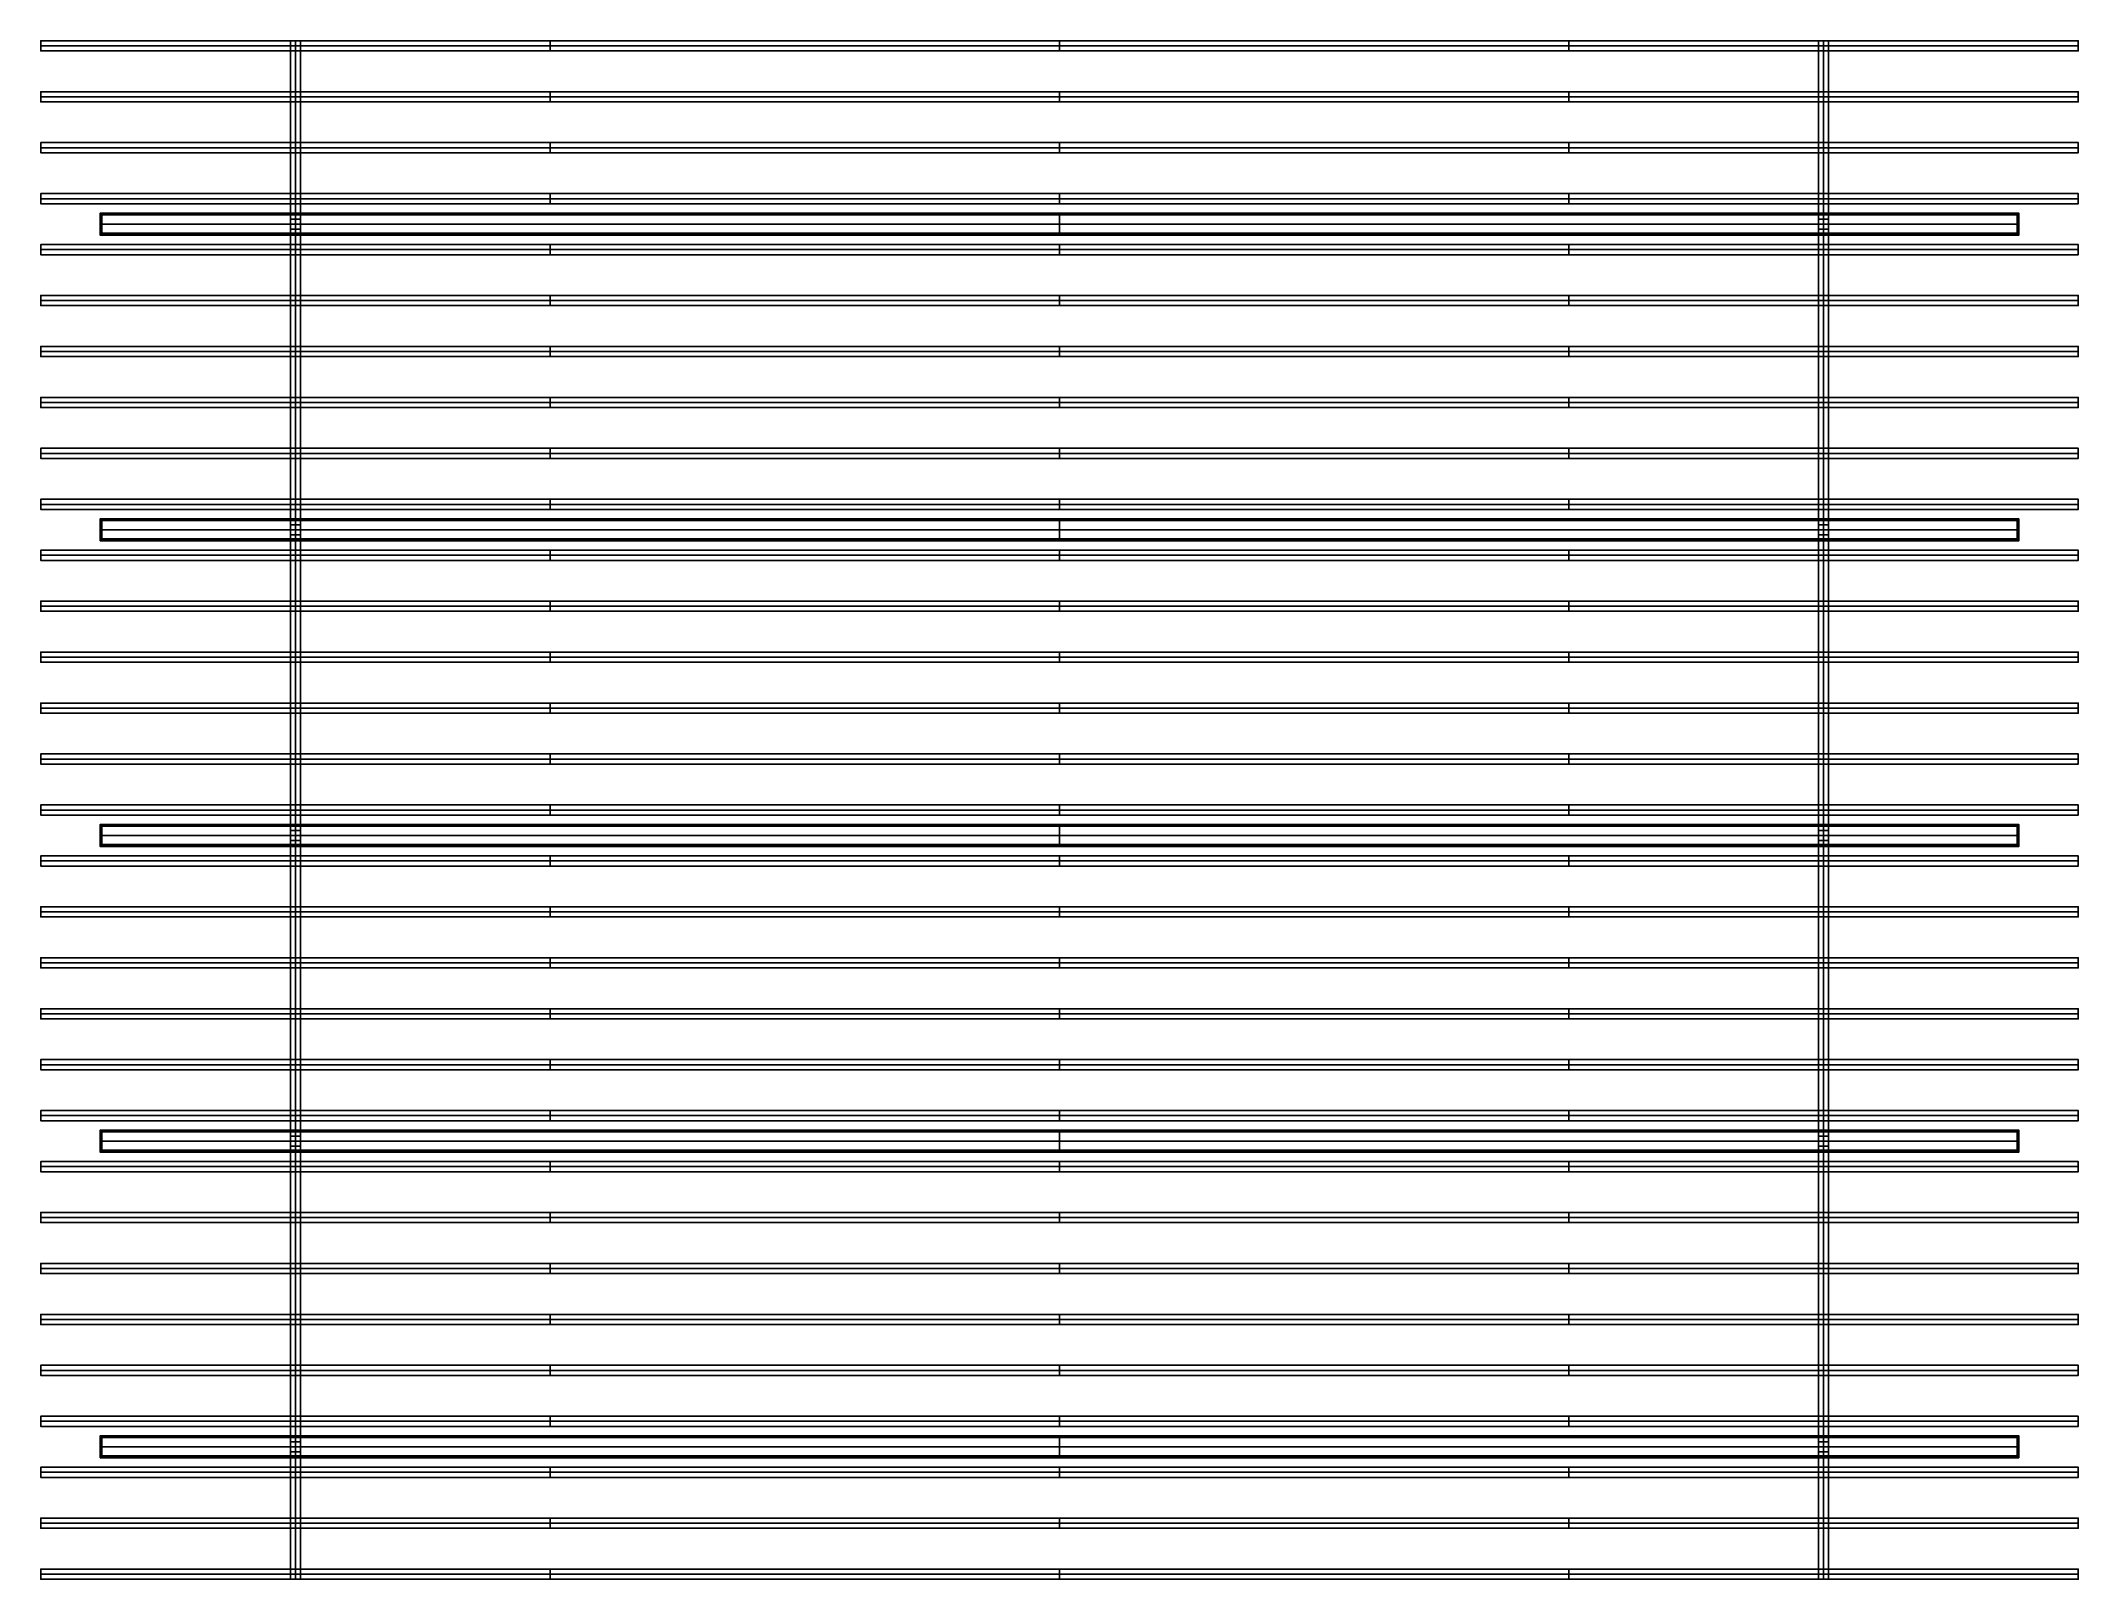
# Model space of a CAD drawing. Header units: millimetres. Extents: x -1200 to 1200, y -906 to 906.
import ezdxf

# ---------------------------------------------------------------- set-up
doc = ezdxf.new("R2010")
doc.units = ezdxf.units.MM
doc.layers.add('Default', color=7, linetype='Continuous', true_color=0x000000)

msp = doc.modelspace()

# ---------------------------------------------------------------- linework, layer by layer
at = {"layer": 'Default', "color": 253, "true_color": 0xb3aca0}
for p, q in [((-1200, 906, -95), (-1200, 894, -95)), ((-1200, 906, -144.3), (-365.9, 906, -144.3)), ((-1200, 900), (1200, 900)), ((-1200, 900, -190), (-1200, 900)), ((-1200, 894, -144.3), (-365.9, 894, -144.3)), ((-234.1, 906, -144.3), (834.1, 906, -144.3)), ((-234.1, 894, -144.3), (834.1, 894, -144.3)), ((0, 894), (0, 906)), ((0, 906), (0, 906, -190)), ((0, 894), (0, 894, -190)), ((965.9, 906, -144.3), (1200, 906, -144.3)), ((965.9, 894, -144.3), (1200, 894, -144.3)), ((1200, 894, -95), (1200, 906, -95)), ((1200, 900, -190), (1200, 900)), ((-1200, 846, -93.5), (-1200, 834, -93.5)), ((-1200, 846, -132.4), (1200, 846, -132.4)), ((0, 834), (0, 846)), ((0, 846), (0, 846, -187)), ((1200, 834, -93.5), (1200, 846, -93.5)), ((-1200, 840), (1200, 840)), ((-1200, 840, -187), (-1200, 840)), ((-1200, 834, -132.4), (1200, 834, -132.4)), ((0, 834), (0, 834, -187)), ((1200, 840, -187), (1200, 840)), ((-1200, 786, -89.2), (-1200, 774, -89.2)), ((-1200, 786, -178.4), (-1200, 774, -178.4)), ((-1200, 786, -119.7), (1200, 786, -119.7)), ((-1200, 780), (1200, 780)), ((-1200, 780, -178.4), (-1200, 780)), ((-1200, 774, -119.7), (1200, 774, -119.7)), ((-600, 774, -178.4), (-600, 786, -178.4)), ((0, 786, -178.4), (0, 774, -178.4)), ((0, 774), (0, 786)), ((0, 786), (0, 786, -178.4)), ((0, 774), (0, 774, -178.4)), ((600, 774, -178.4), (600, 786, -178.4)), ((1200, 774, -89.2), (1200, 786, -89.2)), ((1200, 780, -178.4), (1200, 780)), ((-1200, 726, -82.9), (-1200, 714, -82.9)), ((-1200, 726, -108.3), (1200, 726, -108.3)), ((0, 714), (0, 726)), ((0, 726), (0, 726, -165.8)), ((1200, 714, -82.9), (1200, 726, -82.9)), ((-1200, 720), (1200, 720)), ((-1200, 720, -165.8), (-1200, 720)), ((-1200, 714, -108.3), (1200, 714, -108.3)), ((0, 714), (0, 714, -165.8)), ((1200, 720, -165.8), (1200, 720)), ((-1200, 666, -75.7), (-1200, 654, -75.7)), ((-1200, 666, -100), (1200, 666, -100)), ((-1200, 660), (1200, 660)), ((-1200, 660, -151.3), (-1200, 660)), ((-1200, 654, -100), (1200, 654, -100)), ((0, 654), (0, 666)), ((0, 666), (0, 666, -151.3)), ((0, 654), (0, 654, -151.3)), ((1200, 654, -75.7), (1200, 666, -75.7)), ((1200, 660, -151.3), (1200, 660)), ((-1200, 606, -68.8), (-1200, 594, -68.8)), ((-1200, 606, -137.5), (-1200, 594, -137.5)), ((-1200, 606, -96.2), (1200, 606, -96.2)), ((0, 594), (0, 606)), ((0, 606), (0, 606, -137.5)), ((600, 594, -137.5), (600, 606, -137.5)), ((1200, 594, -68.8), (1200, 606, -68.8)), ((-1200, 600), (1200, 600)), ((-1200, 600, -137.5), (-1200, 600)), ((-1200, 594, -96.2), (1200, 594, -96.2)), ((0, 594), (0, 594, -137.5)), ((1200, 600, -137.5), (1200, 600)), ((-1200, 546, -63.3), (-1200, 534, -63.3)), ((-1200, 546, -97.7), (-414.5, 546, -97.7)), ((-1200, 540), (1200, 540)), ((-1200, 540, -126.7), (-1200, 540)), ((-1200, 534, -97.7), (-414.5, 534, -97.7)), ((-185.5, 546, -97.7), (785.5, 546, -97.7)), ((-185.5, 534, -97.7), (785.5, 534, -97.7)), ((0, 534), (0, 546)), ((0, 546), (0, 546, -126.7)), ((0, 534), (0, 534, -126.7)), ((1014.5, 546, -97.7), (1200, 546, -97.7)), ((1014.5, 534, -97.7), (1200, 534, -97.7)), ((1200, 534, -63.3), (1200, 546, -63.3)), ((1200, 540, -126.7), (1200, 540)), ((-1200, 486, -60.4), (-1200, 474, -60.4)), ((-1200, 486, -120.8), (-1200, 474, -120.8)), ((-1200, 486, -104.3), (-536.6, 486, -104.3)), ((-600, 474, -120.8), (-600, 486, -120.8)), ((-63.4, 486, -104.3), (663.4, 486, -104.3)), ((0, 486, -120.8), (0, 474, -120.8)), ((0, 474), (0, 486)), ((0, 486), (0, 486, -120.8)), ((600, 474, -120.8), (600, 486, -120.8)), ((1136.6, 486, -104.3), (1200, 486, -104.3)), ((1200, 474, -60.4), (1200, 486, -60.4)), ((-1200, 480), (1200, 480)), ((-1200, 480, -120.8), (-1200, 480)), ((-1200, 474, -104.3), (-536.6, 474, -104.3)), ((-63.4, 474, -104.3), (663.4, 474, -104.3)), ((0, 474), (0, 474, -120.8)), ((1136.6, 474, -104.3), (1200, 474, -104.3)), ((1200, 480, -120.8), (1200, 480)), ((-1200, 426, -60.4), (-1200, 414, -60.4)), ((-1200, 426, -115.1), (-583.9, 426, -115.1)), ((-1200, 420), (1200, 420)), ((-1200, 420, -120.8), (-1200, 420)), ((-1200, 414, -115.1), (-583.9, 414, -115.1)), ((-16.1, 426, -115.1), (616.1, 426, -115.1)), ((-16.1, 414, -115.1), (616.1, 414, -115.1)), ((0, 414), (0, 426)), ((0, 426), (0, 426, -120.8)), ((0, 414), (0, 414, -120.8)), ((1183.9, 426, -115.1), (1200, 426, -115.1)), ((1183.9, 414, -115.1), (1200, 414, -115.1)), ((1200, 414, -60.4), (1200, 426, -60.4)), ((1200, 420, -120.8), (1200, 420)), ((-1200, 366, -63.3), (-1200, 354, -63.3)), ((-1200, 366, -126.7), (-600, 366, -126.7)), ((0, 354), (0, 366)), ((0, 366), (0, 366, -126.7)), ((0, 366, -126.7), (600, 366, -126.7)), ((1200, 354, -63.3), (1200, 366, -63.3)), ((1200, 366, -126.7), (1200, 366, -126.7)), ((-1200, 360), (1200, 360)), ((-1200, 360, -126.7), (-1200, 360)), ((-1200, 354, -126.7), (-600, 354, -126.7)), ((0, 354), (0, 354, -126.7)), ((0, 354, -126.7), (600, 354, -126.7)), ((1200, 360, -126.7), (1200, 360)), ((1200, 354, -126.7), (1200, 354, -126.7)), ((-1200, 306, -68.8), (-1200, 294, -68.8)), ((-1200, 306, -137.5), (-600, 306, -137.5)), ((-1200, 300), (1200, 300)), ((-1200, 300, -137.5), (-1200, 300)), ((-1200, 294, -137.5), (-600, 294, -137.5)), ((0, 294), (0, 306)), ((0, 306), (0, 306, -137.5)), ((0, 306, -137.5), (600, 306, -137.5)), ((0, 294), (0, 294, -137.5)), ((0, 294, -137.5), (600, 294, -137.5)), ((1200, 294, -68.8), (1200, 306, -68.8)), ((1200, 306, -137.5), (1200, 306, -137.5)), ((1200, 300, -137.5), (1200, 300)), ((1200, 294, -137.5), (1200, 294, -137.5)), ((-1200, 246, -75.7), (-1200, 234, -75.7)), ((-1200, 246, -151.3), (-600, 246, -151.3)), ((0, 234), (0, 246)), ((0, 246), (0, 246, -151.3)), ((0, 246, -151.3), (600, 246, -151.3)), ((1200, 234, -75.7), (1200, 246, -75.7)), ((1200, 246, -151.3), (1200, 246, -151.3)), ((-1200, 240), (1200, 240)), ((-1200, 240, -151.3), (-1200, 240)), ((-1200, 234, -151.3), (-600, 234, -151.3)), ((0, 234), (0, 234, -151.3)), ((0, 234, -151.3), (600, 234, -151.3)), ((1200, 240, -151.3), (1200, 240)), ((1200, 234, -151.3), (1200, 234, -151.3)), ((-1200, 186, -82.9), (-1200, 174, -82.9)), ((-1200, 186, -157.9), (-583.6, 186, -157.9)), ((-1200, 180), (1200, 180)), ((-1200, 180, -165.8), (-1200, 180)), ((-1200, 174, -157.9), (-583.6, 174, -157.9)), ((-16.4, 186, -157.9), (616.4, 186, -157.9)), ((-16.4, 174, -157.9), (616.4, 174, -157.9)), ((0, 174), (0, 186)), ((0, 186), (0, 186, -165.8)), ((0, 174), (0, 174, -165.8)), ((1183.6, 186, -157.9), (1200, 186, -157.9)), ((1183.6, 174, -157.9), (1200, 174, -157.9)), ((1200, 174, -82.9), (1200, 186, -82.9)), ((1200, 180, -165.8), (1200, 180)), ((-1200, 126, -89.2), (-1200, 114, -89.2)), ((-1200, 126, -158.4), (-552, 126, -158.4)), ((-48, 126, -158.4), (648, 126, -158.4)), ((0, 114), (0, 126)), ((0, 126), (0, 126, -178.4)), ((1152, 126, -158.4), (1200, 126, -158.4)), ((1200, 114, -89.2), (1200, 126, -89.2)), ((-1200, 120), (1200, 120)), ((-1200, 120, -178.4), (-1200, 120)), ((-1200, 114, -158.4), (-552, 114, -158.4)), ((-48, 114, -158.4), (648, 114, -158.4)), ((0, 114), (0, 114, -178.4)), ((1152, 114, -158.4), (1200, 114, -158.4)), ((1200, 120, -178.4), (1200, 120)), ((-1200, 66, -93.5), (-1200, 54, -93.5)), ((-1200, 66, -153.5), (-496.5, 66, -153.5)), ((-1200, 60), (1200, 60)), ((-1200, 60, -187), (-1200, 60)), ((-1200, 54, -153.5), (-496.5, 54, -153.5)), ((-103.5, 66, -153.5), (703.5, 66, -153.5)), ((-103.5, 54, -153.5), (703.5, 54, -153.5)), ((0, 54), (0, 66)), ((0, 66), (0, 66, -187)), ((0, 54), (0, 54, -187)), ((1096.5, 66, -153.5), (1200, 66, -153.5)), ((1096.5, 54, -153.5), (1200, 54, -153.5)), ((1200, 54, -93.5), (1200, 66, -93.5)), ((1200, 60, -187), (1200, 60)), ((-1200, 6, -95), (-1200, -6, -95)), ((-1200, 6, -144.3), (-365.9, 6, -144.3)), ((-1200, 0), (1200, 0)), ((-1200, 0, -190), (-1200, 0)), ((-234.1, 6, -144.3), (834.1, 6, -144.3)), ((0, -6), (0, 6)), ((0, 6), (0, 6, -190)), ((965.9, 6, -144.3), (1200, 6, -144.3)), ((1200, -6, -95), (1200, 6, -95)), ((1200, 0, -190), (1200, 0)), ((-1200, -6, -144.3), (-365.9, -6, -144.3)), ((-234.1, -6, -144.3), (834.1, -6, -144.3)), ((0, -6), (0, -6, -190)), ((965.9, -6, -144.3), (1200, -6, -144.3)), ((-1200, -54, -93.5), (-1200, -66, -93.5)), ((-1200, -54, -132.4), (1200, -54, -132.4)), ((-1200, -60), (1200, -60)), ((-1200, -60, -187), (-1200, -60)), ((-1200, -66, -132.4), (1200, -66, -132.4)), ((0, -66), (0, -54)), ((0, -54), (0, -54, -187)), ((0, -66), (0, -66, -187)), ((1200, -66, -93.5), (1200, -54, -93.5)), ((1200, -60, -187), (1200, -60)), ((-1200, -114, -89.2), (-1200, -126, -89.2)), ((-1200, -114, -178.4), (-1200, -126, -178.4)), ((-1200, -114, -119.7), (1200, -114, -119.7)), ((-1200, -120), (1200, -120)), ((-1200, -120, -178.4), (-1200, -120)), ((-600, -126, -178.4), (-600, -114, -178.4)), ((0, -114, -178.4), (0, -126, -178.4)), ((0, -126), (0, -114)), ((0, -114), (0, -114, -178.4)), ((600, -126, -178.4), (600, -114, -178.4)), ((1200, -126, -89.2), (1200, -114, -89.2)), ((1200, -120, -178.4), (1200, -120)), ((-1200, -126, -119.7), (1200, -126, -119.7)), ((0, -126), (0, -126, -178.4)), ((-1200, -174, -82.9), (-1200, -186, -82.9)), ((-1200, -174, -108.3), (1200, -174, -108.3)), ((-1200, -180), (1200, -180)), ((-1200, -180, -165.8), (-1200, -180)), ((-1200, -186, -108.3), (1200, -186, -108.3)), ((0, -186), (0, -174)), ((0, -174), (0, -174, -165.8)), ((0, -186), (0, -186, -165.8)), ((1200, -186, -82.9), (1200, -174, -82.9)), ((1200, -180, -165.8), (1200, -180)), ((-1200, -234, -75.7), (-1200, -246, -75.7)), ((-1200, -234, -100), (1200, -234, -100)), ((-1200, -240), (1200, -240)), ((-1200, -240, -151.3), (-1200, -240)), ((0, -246), (0, -234)), ((0, -234), (0, -234, -151.3)), ((1200, -246, -75.7), (1200, -234, -75.7)), ((1200, -240, -151.3), (1200, -240)), ((-1200, -246, -100), (1200, -246, -100)), ((0, -246), (0, -246, -151.3)), ((-1200, -294, -68.8), (-1200, -306, -68.8)), ((-1200, -294, -137.5), (-1200, -306, -137.5)), ((-1200, -294, -96.2), (1200, -294, -96.2)), ((-1200, -300), (1200, -300)), ((-1200, -300, -137.5), (-1200, -300)), ((-1200, -306, -96.2), (1200, -306, -96.2)), ((0, -306), (0, -294)), ((0, -294), (0, -294, -137.5)), ((0, -306), (0, -306, -137.5)), ((600, -306, -137.5), (600, -294, -137.5)), ((1200, -306, -68.8), (1200, -294, -68.8)), ((1200, -300, -137.5), (1200, -300)), ((-1200, -354, -63.3), (-1200, -366, -63.3)), ((-1200, -354, -97.7), (-414.5, -354, -97.7)), ((-1200, -360), (1200, -360)), ((-1200, -360, -126.7), (-1200, -360)), ((-185.5, -354, -97.7), (785.5, -354, -97.7)), ((0, -366), (0, -354)), ((0, -354), (0, -354, -126.7)), ((1014.5, -354, -97.7), (1200, -354, -97.7)), ((1200, -366, -63.3), (1200, -354, -63.3)), ((1200, -360, -126.7), (1200, -360)), ((-1200, -366, -97.7), (-414.5, -366, -97.7)), ((-185.5, -366, -97.7), (785.5, -366, -97.7)), ((0, -366), (0, -366, -126.7)), ((1014.5, -366, -97.7), (1200, -366, -97.7)), ((-1200, -414, -60.4), (-1200, -426, -60.4)), ((-1200, -414, -120.8), (-1200, -426, -120.8)), ((-1200, -414, -104.3), (-536.6, -414, -104.3)), ((-1200, -420), (1200, -420)), ((-1200, -420, -120.8), (-1200, -420)), ((-1200, -426, -104.3), (-536.6, -426, -104.3)), ((-600, -426, -120.8), (-600, -414, -120.8)), ((-63.4, -414, -104.3), (663.4, -414, -104.3)), ((-63.4, -426, -104.3), (663.4, -426, -104.3)), ((0, -414, -120.8), (0, -426, -120.8)), ((0, -426), (0, -414)), ((0, -414), (0, -414, -120.8)), ((0, -426), (0, -426, -120.8)), ((600, -426, -120.8), (600, -414, -120.8)), ((1136.6, -414, -104.3), (1200, -414, -104.3)), ((1136.6, -426, -104.3), (1200, -426, -104.3)), ((1200, -426, -60.4), (1200, -414, -60.4)), ((1200, -420, -120.8), (1200, -420)), ((-1200, -474, -60.4), (-1200, -486, -60.4)), ((-1200, -474, -115.1), (-583.9, -474, -115.1)), ((-1200, -480), (1200, -480)), ((-1200, -480, -120.8), (-1200, -480)), ((-16.1, -474, -115.1), (616.1, -474, -115.1)), ((0, -486), (0, -474)), ((0, -474), (0, -474, -120.8)), ((1183.9, -474, -115.1), (1200, -474, -115.1)), ((1200, -486, -60.4), (1200, -474, -60.4)), ((1200, -480, -120.8), (1200, -480)), ((-1200, -486, -115.1), (-583.9, -486, -115.1)), ((-16.1, -486, -115.1), (616.1, -486, -115.1)), ((0, -486), (0, -486, -120.8)), ((1183.9, -486, -115.1), (1200, -486, -115.1)), ((-1200, -534, -63.3), (-1200, -546, -63.3)), ((-1200, -534, -126.7), (-600, -534, -126.7)), ((-1200, -540), (1200, -540)), ((-1200, -540, -126.7), (-1200, -540)), ((-1200, -546, -126.7), (-600, -546, -126.7)), ((0, -546), (0, -534)), ((0, -534), (0, -534, -126.7)), ((0, -534, -126.7), (600, -534, -126.7)), ((0, -546), (0, -546, -126.7)), ((0, -546, -126.7), (600, -546, -126.7)), ((1200, -546, -63.3), (1200, -534, -63.3)), ((1200, -534, -126.7), (1200, -534, -126.7)), ((1200, -540, -126.7), (1200, -540)), ((1200, -546, -126.7), (1200, -546, -126.7)), ((-1200, -594, -68.8), (-1200, -606, -68.8)), ((-1200, -594, -137.5), (-600, -594, -137.5)), ((-1200, -600), (1200, -600)), ((-1200, -600, -137.5), (-1200, -600)), ((0, -606), (0, -594)), ((0, -594), (0, -594, -137.5)), ((0, -594, -137.5), (600, -594, -137.5)), ((1200, -606, -68.8), (1200, -594, -68.8)), ((1200, -594, -137.5), (1200, -594, -137.5)), ((1200, -600, -137.5), (1200, -600)), ((-1200, -606, -137.5), (-600, -606, -137.5)), ((0, -606), (0, -606, -137.5)), ((0, -606, -137.5), (600, -606, -137.5)), ((1200, -606, -137.5), (1200, -606, -137.5)), ((-1200, -654, -75.7), (-1200, -666, -75.7)), ((-1200, -654, -151.3), (-600, -654, -151.3)), ((-1200, -660), (1200, -660)), ((-1200, -660, -151.3), (-1200, -660)), ((-1200, -666, -151.3), (-600, -666, -151.3)), ((0, -666), (0, -654)), ((0, -654), (0, -654, -151.3)), ((0, -654, -151.3), (600, -654, -151.3)), ((0, -666), (0, -666, -151.3)), ((0, -666, -151.3), (600, -666, -151.3)), ((1200, -666, -75.7), (1200, -654, -75.7)), ((1200, -654, -151.3), (1200, -654, -151.3)), ((1200, -660, -151.3), (1200, -660)), ((1200, -666, -151.3), (1200, -666, -151.3)), ((-1200, -714, -82.9), (-1200, -726, -82.9)), ((-1200, -714, -157.9), (-583.6, -714, -157.9)), ((-1200, -720), (1200, -720)), ((-1200, -720, -165.8), (-1200, -720)), ((-16.4, -714, -157.9), (616.4, -714, -157.9)), ((0, -726), (0, -714)), ((0, -714), (0, -714, -165.8)), ((1183.6, -714, -157.9), (1200, -714, -157.9)), ((1200, -726, -82.9), (1200, -714, -82.9)), ((1200, -720, -165.8), (1200, -720)), ((-1200, -726, -157.9), (-583.6, -726, -157.9)), ((-16.4, -726, -157.9), (616.4, -726, -157.9)), ((0, -726), (0, -726, -165.8)), ((1183.6, -726, -157.9), (1200, -726, -157.9)), ((-1200, -774, -89.2), (-1200, -786, -89.2)), ((-1200, -774, -158.4), (-552, -774, -158.4)), ((-1200, -780), (1200, -780)), ((-1200, -780, -178.4), (-1200, -780)), ((-1200, -786, -158.4), (-552, -786, -158.4)), ((-48, -774, -158.4), (648, -774, -158.4)), ((-48, -786, -158.4), (648, -786, -158.4)), ((0, -786), (0, -774)), ((0, -774), (0, -774, -178.4)), ((0, -786), (0, -786, -178.4)), ((1152, -774, -158.4), (1200, -774, -158.4)), ((1152, -786, -158.4), (1200, -786, -158.4)), ((1200, -786, -89.2), (1200, -774, -89.2)), ((1200, -780, -178.4), (1200, -780)), ((-1200, -834, -93.5), (-1200, -846, -93.5)), ((-1200, -834, -153.5), (-496.5, -834, -153.5)), ((-1200, -840), (1200, -840)), ((-1200, -840, -187), (-1200, -840)), ((-103.5, -834, -153.5), (703.5, -834, -153.5)), ((0, -846), (0, -834)), ((0, -834), (0, -834, -187)), ((1096.5, -834, -153.5), (1200, -834, -153.5)), ((1200, -846, -93.5), (1200, -834, -93.5)), ((1200, -840, -187), (1200, -840)), ((-1200, -846, -153.5), (-496.5, -846, -153.5)), ((-103.5, -846, -153.5), (703.5, -846, -153.5)), ((0, -846), (0, -846, -187)), ((1096.5, -846, -153.5), (1200, -846, -153.5)), ((-1200, -894, -95), (-1200, -906, -95)), ((-1200, -894, -144.3), (-365.9, -894, -144.3)), ((-1200, -900), (1200, -900)), ((-1200, -900, -190), (-1200, -900)), ((-1200, -906, -144.3), (-365.9, -906, -144.3)), ((-234.1, -894, -144.3), (834.1, -894, -144.3)), ((-234.1, -906, -144.3), (834.1, -906, -144.3)), ((0, -906), (0, -894)), ((0, -894), (0, -894, -190)), ((0, -906), (0, -906, -190)), ((965.9, -894, -144.3), (1200, -894, -144.3)), ((965.9, -906, -144.3), (1200, -906, -144.3)), ((1200, -906, -95), (1200, -894, -95)), ((1200, -900, -190), (1200, -900))]:
    msp.add_line(p, q, dxfattribs=at)
at = {"layer": 'Default', "color": 8, "true_color": 0x75716a}
for p, q in [((-906, 906, 20), (-906, -906, 20)), ((-906, 906, 20), (-894, 906, 20)), ((-900, -906, 40), (-900, 906, 40)), ((-900, -906), (-900, 906)), ((-900, 906, 40), (-900, 906)), ((-894, -906, 20), (-894, 906, 20)), ((894, 906, 20), (894, -906, 20)), ((894, 906, 20), (906, 906, 20)), ((900, -906, 40), (900, 906, 40)), ((900, -906), (900, 906)), ((900, 906, 40), (900, 906)), ((906, -906, 20), (906, 906, 20)), ((-906, 696, -50), (-906, 684, -50)), ((-906, 696, -50), (-894, 696, -50)), ((-906, 690), (-894, 690)), ((-906, 690, -100), (-906, 690)), ((-894, 690, -100), (-906, 690, -100)), ((-906, 684, -50), (-894, 684, -50)), ((-900, 684), (-900, 696)), ((-900, 684, -100), (-900, 696, -100)), ((-900, 696), (-900, 696, -100)), ((-900, 684), (-900, 684, -100)), ((-894, 684, -50), (-894, 696, -50)), ((-894, 690, -100), (-894, 690)), ((894, 696, -50), (894, 684, -50)), ((894, 696, -50), (906, 696, -50)), ((894, 690), (906, 690)), ((894, 690, -100), (894, 690)), ((906, 690, -100), (894, 690, -100)), ((894, 684, -50), (906, 684, -50)), ((900, 684), (900, 696)), ((900, 684, -100), (900, 696, -100)), ((900, 696), (900, 696, -100)), ((900, 684), (900, 684, -100)), ((906, 684, -50), (906, 696, -50)), ((906, 690, -100), (906, 690)), ((-906, 336, -50), (-906, 324, -50)), ((-906, 336, -50), (-894, 336, -50)), ((-906, 330), (-894, 330)), ((-906, 330, -100), (-906, 330)), ((-894, 330, -100), (-906, 330, -100)), ((-906, 324, -50), (-894, 324, -50)), ((-900, 324), (-900, 336)), ((-900, 324, -100), (-900, 336, -100)), ((-900, 336), (-900, 336, -100)), ((-900, 324), (-900, 324, -100)), ((-894, 324, -50), (-894, 336, -50)), ((-894, 330, -100), (-894, 330)), ((894, 336, -50), (894, 324, -50)), ((894, 336, -50), (906, 336, -50)), ((894, 330), (906, 330)), ((894, 330, -100), (894, 330)), ((906, 330, -100), (894, 330, -100)), ((894, 324, -50), (906, 324, -50)), ((900, 324), (900, 336)), ((900, 324, -100), (900, 336, -100)), ((900, 336), (900, 336, -100)), ((900, 324), (900, 324, -100)), ((906, 324, -50), (906, 336, -50)), ((906, 330, -100), (906, 330)), ((-906, 0, 40), (-894, 0, 40)), ((-906, 0), (-906, 0, 40)), ((-894, 0), (-906, 0)), ((-894, 0), (-894, 0, 40)), ((894, 0, 40), (906, 0, 40)), ((894, 0), (894, 0, 40)), ((906, 0), (894, 0)), ((906, 0), (906, 0, 40)), ((-906, -24, -50), (-906, -36, -50)), ((-906, -24, -50), (-894, -24, -50)), ((-900, -36), (-900, -24)), ((-900, -36, -100), (-900, -24, -100)), ((-900, -24), (-900, -24, -100)), ((-894, -36, -50), (-894, -24, -50)), ((894, -24, -50), (894, -36, -50)), ((894, -24, -50), (906, -24, -50)), ((900, -36), (900, -24)), ((900, -36, -100), (900, -24, -100)), ((900, -24), (900, -24, -100)), ((906, -36, -50), (906, -24, -50)), ((-906, -30), (-894, -30)), ((-906, -30, -100), (-906, -30)), ((-894, -30, -100), (-906, -30, -100)), ((-906, -36, -50), (-894, -36, -50)), ((-900, -36), (-900, -36, -100)), ((-894, -30, -100), (-894, -30)), ((894, -30), (906, -30)), ((894, -30, -100), (894, -30)), ((906, -30, -100), (894, -30, -100)), ((894, -36, -50), (906, -36, -50)), ((900, -36), (900, -36, -100)), ((906, -30, -100), (906, -30)), ((-906, -384, -50), (-906, -396, -50)), ((-906, -384, -50), (-894, -384, -50)), ((-900, -396), (-900, -384)), ((-900, -396, -100), (-900, -384, -100)), ((-900, -384), (-900, -384, -100)), ((-894, -396, -50), (-894, -384, -50)), ((894, -384, -50), (894, -396, -50)), ((894, -384, -50), (906, -384, -50)), ((900, -396), (900, -384)), ((900, -396, -100), (900, -384, -100)), ((900, -384), (900, -384, -100)), ((906, -396, -50), (906, -384, -50)), ((-906, -390), (-894, -390)), ((-906, -390, -100), (-906, -390)), ((-894, -390, -100), (-906, -390, -100)), ((-906, -396, -50), (-894, -396, -50)), ((-900, -396), (-900, -396, -100)), ((-894, -390, -100), (-894, -390)), ((894, -390), (906, -390)), ((894, -390, -100), (894, -390)), ((906, -390, -100), (894, -390, -100)), ((894, -396, -50), (906, -396, -50)), ((900, -396), (900, -396, -100)), ((906, -390, -100), (906, -390)), ((-906, -744, -50), (-906, -756, -50)), ((-906, -744, -50), (-894, -744, -50)), ((-900, -756), (-900, -744)), ((-900, -756, -100), (-900, -744, -100)), ((-900, -744), (-900, -744, -100)), ((-894, -756, -50), (-894, -744, -50)), ((894, -744, -50), (894, -756, -50)), ((894, -744, -50), (906, -744, -50)), ((900, -756), (900, -744)), ((900, -756, -100), (900, -744, -100)), ((900, -744), (900, -744, -100)), ((906, -756, -50), (906, -744, -50)), ((-906, -750), (-894, -750)), ((-906, -750, -100), (-906, -750)), ((-894, -750, -100), (-906, -750, -100)), ((-906, -756, -50), (-894, -756, -50)), ((-900, -756), (-900, -756, -100)), ((-894, -750, -100), (-894, -750)), ((894, -750), (906, -750)), ((894, -750, -100), (894, -750)), ((906, -750, -100), (894, -750, -100)), ((894, -756, -50), (906, -756, -50)), ((900, -756), (900, -756, -100)), ((906, -750, -100), (906, -750)), ((-906, -906, 20), (-894, -906, 20)), ((-900, -906, 40), (-900, -906)), ((894, -906, 20), (906, -906, 20)), ((900, -906, 40), (900, -906))]:
    msp.add_line(p, q, dxfattribs=at)
at = {"layer": 'Default', "color": 251, "true_color": 0x585751}
for p, q in [((-1130, 703, -112), (1130, 703, -112)), ((-1130, 701, -112), (-1130, 703, -112)), ((1130, 702, -124), (-1130, 702, -124)), ((-1130, 701, -113), (1130, 701, -113)), ((0, 677, -100), (0, 703, -100)), ((0, 701, -124), (0, 703, -124)), ((0, 703, -124), (0, 703, -100)), ((0, 679, -102), (0, 701, -102)), ((0, 701, -102), (0, 701, -124)), ((1130, 701, -112), (1130, 703, -112)), ((-1130, 690, -100), (1130, 690, -100)), ((1130, 690, -102), (-1130, 690, -102)), ((-1130, 690, -102), (-1130, 690, -100)), ((-1130, 679, -113), (1130, 679, -113)), ((-1130, 677, -112), (-1130, 679, -112)), ((1130, 678, -124), (-1130, 678, -124)), ((-1130, 677, -112), (1130, 677, -112)), ((0, 677, -124), (0, 679, -124)), ((0, 679, -124), (0, 679, -102)), ((0, 677, -100), (0, 677, -124)), ((1130, 690, -102), (1130, 690, -100)), ((1130, 677, -112), (1130, 679, -112)), ((-1130, 343, -112), (1130, 343, -112)), ((-1130, 341, -112), (-1130, 343, -112)), ((1130, 342, -124), (-1130, 342, -124)), ((-1130, 341, -113), (1130, 341, -113)), ((0, 317, -100), (0, 343, -100)), ((0, 341, -124), (0, 343, -124)), ((0, 343, -124), (0, 343, -100)), ((0, 319, -102), (0, 341, -102)), ((0, 341, -102), (0, 341, -124)), ((1130, 341, -112), (1130, 343, -112)), ((-1130, 330, -100), (1130, 330, -100)), ((1130, 330, -102), (-1130, 330, -102)), ((-1130, 330, -102), (-1130, 330, -100)), ((-1130, 319, -113), (1130, 319, -113)), ((-1130, 317, -112), (-1130, 319, -112)), ((1130, 318, -124), (-1130, 318, -124)), ((-1130, 317, -112), (1130, 317, -112)), ((0, 317, -124), (0, 319, -124)), ((0, 319, -124), (0, 319, -102)), ((0, 317, -100), (0, 317, -124)), ((1130, 330, -102), (1130, 330, -100)), ((1130, 317, -112), (1130, 319, -112)), ((-1130, -17, -112), (1130, -17, -112)), ((-1130, -19, -112), (-1130, -17, -112)), ((1130, -18, -124), (-1130, -18, -124)), ((-1130, -19, -113), (1130, -19, -113)), ((0, -43, -100), (0, -17, -100)), ((0, -19, -124), (0, -17, -124)), ((0, -17, -124), (0, -17, -100)), ((0, -41, -102), (0, -19, -102)), ((0, -19, -102), (0, -19, -124)), ((1130, -19, -112), (1130, -17, -112)), ((-1130, -30, -100), (1130, -30, -100)), ((1130, -30, -102), (-1130, -30, -102)), ((-1130, -30, -102), (-1130, -30, -100)), ((-1130, -41, -113), (1130, -41, -113)), ((-1130, -43, -112), (-1130, -41, -112)), ((1130, -42, -124), (-1130, -42, -124)), ((-1130, -43, -112), (1130, -43, -112)), ((0, -43, -124), (0, -41, -124)), ((0, -41, -124), (0, -41, -102)), ((0, -43, -100), (0, -43, -124)), ((1130, -30, -102), (1130, -30, -100)), ((1130, -43, -112), (1130, -41, -112)), ((-1130, -377, -112), (1130, -377, -112)), ((-1130, -379, -112), (-1130, -377, -112)), ((1130, -378, -124), (-1130, -378, -124)), ((-1130, -379, -113), (1130, -379, -113)), ((0, -403, -100), (0, -377, -100)), ((0, -379, -124), (0, -377, -124)), ((0, -377, -124), (0, -377, -100)), ((0, -401, -102), (0, -379, -102)), ((0, -379, -102), (0, -379, -124)), ((1130, -379, -112), (1130, -377, -112)), ((-1130, -390, -100), (1130, -390, -100)), ((1130, -390, -102), (-1130, -390, -102)), ((-1130, -390, -102), (-1130, -390, -100)), ((-1130, -401, -113), (1130, -401, -113)), ((-1130, -403, -112), (-1130, -401, -112)), ((1130, -402, -124), (-1130, -402, -124)), ((-1130, -403, -112), (1130, -403, -112)), ((0, -403, -124), (0, -401, -124)), ((0, -401, -124), (0, -401, -102)), ((0, -403, -100), (0, -403, -124)), ((1130, -390, -102), (1130, -390, -100)), ((1130, -403, -112), (1130, -401, -112)), ((-1130, -737, -112), (1130, -737, -112)), ((-1130, -739, -112), (-1130, -737, -112)), ((1130, -738, -124), (-1130, -738, -124)), ((-1130, -739, -113), (1130, -739, -113)), ((0, -763, -100), (0, -737, -100)), ((0, -739, -124), (0, -737, -124)), ((0, -737, -124), (0, -737, -100)), ((0, -761, -102), (0, -739, -102)), ((0, -739, -102), (0, -739, -124)), ((1130, -739, -112), (1130, -737, -112)), ((-1130, -750, -100), (1130, -750, -100)), ((1130, -750, -102), (-1130, -750, -102)), ((-1130, -750, -102), (-1130, -750, -100)), ((-1130, -761, -113), (1130, -761, -113)), ((-1130, -763, -112), (-1130, -761, -112)), ((1130, -762, -124), (-1130, -762, -124)), ((-1130, -763, -112), (1130, -763, -112)), ((0, -763, -124), (0, -761, -124)), ((0, -761, -124), (0, -761, -102)), ((0, -763, -100), (0, -763, -124)), ((1130, -750, -102), (1130, -750, -100)), ((1130, -763, -112), (1130, -761, -112))]:
    msp.add_line(p, q, dxfattribs=at)
at = {"layer": 'Default', "color": 254, "true_color": 0xfff1cc}
for p, q in [((-1128, 700.8, -122.5), (1128, 700.8, -122.5)), ((-1128, 679.2, -122.5), (-1128, 700.8, -122.5)), ((0, 700.8, -124), (0, 700.8, -121)), ((0, 679.2, -121), (0, 700.8, -121)), ((0, 679.2, -124), (0, 700.8, -124)), ((1128, 679.2, -122.5), (1128, 700.8, -122.5)), ((-1128, 690, -121), (1128, 690, -121)), ((1128, 690, -124), (-1128, 690, -124)), ((-1128, 690, -124), (-1128, 690, -121)), ((-1128, 679.2, -122.5), (1128, 679.2, -122.5)), ((0, 679.2, -121), (0, 679.2, -124)), ((1128, 690, -124), (1128, 690, -121)), ((-1128, 340.8, -122.5), (1128, 340.8, -122.5)), ((-1128, 319.2, -122.5), (-1128, 340.8, -122.5)), ((0, 340.8, -124), (0, 340.8, -121)), ((0, 319.2, -121), (0, 340.8, -121)), ((0, 319.2, -124), (0, 340.8, -124)), ((1128, 319.2, -122.5), (1128, 340.8, -122.5)), ((-1128, 330, -121), (1128, 330, -121)), ((1128, 330, -124), (-1128, 330, -124)), ((-1128, 330, -124), (-1128, 330, -121)), ((-1128, 319.2, -122.5), (1128, 319.2, -122.5)), ((0, 319.2, -121), (0, 319.2, -124)), ((1128, 330, -124), (1128, 330, -121)), ((-1128, -19.2, -122.5), (1128, -19.2, -122.5)), ((-1128, -40.8, -122.5), (-1128, -19.2, -122.5)), ((0, -19.2, -124), (0, -19.2, -121)), ((0, -40.8, -121), (0, -19.2, -121)), ((0, -40.8, -124), (0, -19.2, -124)), ((1128, -40.8, -122.5), (1128, -19.2, -122.5)), ((-1128, -30, -121), (1128, -30, -121)), ((1128, -30, -124), (-1128, -30, -124)), ((-1128, -30, -124), (-1128, -30, -121)), ((-1128, -40.8, -122.5), (1128, -40.8, -122.5)), ((0, -40.8, -121), (0, -40.8, -124)), ((1128, -30, -124), (1128, -30, -121)), ((-1128, -379.2, -122.5), (1128, -379.2, -122.5)), ((-1128, -400.8, -122.5), (-1128, -379.2, -122.5)), ((0, -379.2, -124), (0, -379.2, -121)), ((0, -400.8, -121), (0, -379.2, -121)), ((0, -400.8, -124), (0, -379.2, -124)), ((1128, -400.8, -122.5), (1128, -379.2, -122.5)), ((-1128, -390, -121), (1128, -390, -121)), ((1128, -390, -124), (-1128, -390, -124)), ((-1128, -390, -124), (-1128, -390, -121)), ((-1128, -400.8, -122.5), (1128, -400.8, -122.5)), ((0, -400.8, -121), (0, -400.8, -124)), ((1128, -390, -124), (1128, -390, -121)), ((-1128, -739.2, -122.5), (1128, -739.2, -122.5)), ((-1128, -760.8, -122.5), (-1128, -739.2, -122.5)), ((0, -739.2, -124), (0, -739.2, -121)), ((0, -760.8, -121), (0, -739.2, -121)), ((0, -760.8, -124), (0, -739.2, -124)), ((1128, -760.8, -122.5), (1128, -739.2, -122.5)), ((-1128, -750, -121), (1128, -750, -121)), ((1128, -750, -124), (-1128, -750, -124)), ((-1128, -750, -124), (-1128, -750, -121)), ((-1128, -760.8, -122.5), (1128, -760.8, -122.5)), ((0, -760.8, -121), (0, -760.8, -124)), ((1128, -750, -124), (1128, -750, -121))]:
    msp.add_line(p, q, dxfattribs=at)
at = {"layer": 'Default', "color": 253, "true_color": 0xb3aca0, "extrusion": (0, -1, 0)}
for centre, radius, start, end in [((-900, 723.5, -906), 961.5, 251.8194, 288.1806), ((-900, 723.5, -900), 961.5, 251.8194, 288.1806), ((-300, -1103.5, -906), 961.5, 71.8194, 108.1806), ((300, 723.5, -906), 961.5, 251.8194, 288.1806), ((300, 723.5, -900), 961.5, 251.8194, 288.1806), ((900, -1103.5, -906), 961.5, 71.8194, 108.1806), ((-900, 970.7, -846), 1195.9, 255.4724, 284.5276), ((-300, -1344.7, -846), 1195.9, 75.4724, 104.5276), ((300, 970.7, -846), 1195.9, 255.4724, 284.5276), ((900, -1344.7, -846), 1195.9, 75.4724, 104.5276), ((-900, 970.7, -840), 1195.9, 255.4724, 284.5276), ((300, 970.7, -840), 1195.9, 255.4724, 284.5276), ((-900, 1298.3, -786), 1506.9, 258.5166, 281.4834), ((-900, 1298.3, -780), 1506.9, 258.5166, 281.4834), ((-300, -1655.2, -786), 1506.9, 78.5166, 101.4834), ((300, 1298.3, -786), 1506.9, 258.5166, 281.4834), ((300, 1298.3, -780), 1506.9, 258.5166, 281.4834), ((900, -1655.2, -786), 1506.9, 78.5166, 101.4834), ((-900, 1609.1, -726), 1800.1, 260.4065, 279.5935), ((-300, -1940.7, -726), 1800.1, 80.4065, 99.5935), ((300, 1609.1, -726), 1800.1, 260.4065, 279.5935), ((900, -1940.7, -726), 1800.1, 80.4065, 99.5935), ((-900, 1609.1, -720), 1800.1, 260.4065, 279.5935), ((300, 1609.1, -720), 1800.1, 260.4065, 279.5935), ((-900, 1701.4, -666), 1876.9, 260.8023, 279.1977), ((-900, 1701.4, -660), 1876.9, 260.8023, 279.1977), ((-300, -2004.1, -666), 1876.9, 80.8023, 99.1977), ((300, 1701.4, -666), 1876.9, 260.8023, 279.1977), ((300, 1701.4, -660), 1876.9, 260.8023, 279.1977), ((900, -2004.1, -666), 1876.9, 80.8023, 99.1977), ((-900, 1502.4, -606), 1667.1, 259.6329, 280.3671), ((-300, -1777.4, -606), 1667.1, 79.6329, 100.3671), ((300, 1502.4, -606), 1667.1, 259.6329, 280.3671), ((900, -1777.4, -606), 1667.1, 79.6329, 100.3671), ((-900, 1502.4, -600), 1667.1, 259.6329, 280.3671), ((300, 1502.4, -600), 1667.1, 259.6329, 280.3671), ((-900, 1184.1, -546), 1344.6, 257.1084, 282.8916), ((-900, 1184.1, -540), 1344.6, 257.1084, 282.8916), ((-300, -1437.4, -546), 1344.6, 77.1084, 102.8916), ((300, 1184.1, -546), 1344.6, 257.1084, 282.8916), ((300, 1184.1, -540), 1344.6, 257.1084, 282.8916), ((900, -1437.4, -546), 1344.6, 77.1084, 102.8916), ((-900, 904, -486), 1067.8, 253.6825, 286.3175), ((-300, -1145.5, -486), 1067.8, 73.6825, 106.3175), ((300, 904, -486), 1067.8, 253.6825, 286.3175), ((900, -1145.5, -486), 1067.8, 73.6825, 106.3175), ((-900, 904, -480), 1067.8, 253.6825, 286.3175), ((300, 904, -480), 1067.8, 253.6825, 286.3175), ((-900, 702, -426), 875.7, 249.966, 290.034), ((-900, 702, -420), 875.7, 249.966, 290.034), ((-300, -943.5, -426), 875.7, 69.966, 110.034), ((300, 702, -426), 875.7, 249.966, 290.034), ((300, 702, -420), 875.7, 249.966, 290.034), ((900, -943.5, -426), 875.7, 69.966, 110.034), ((-900, 566.8, -366), 755.6, 246.6074, 293.3926), ((-300, -820.2, -366), 755.6, 66.6074, 113.3926), ((300, 566.8, -366), 755.6, 246.6074, 293.3926), ((900, -820.2, -366), 755.6, 66.6074, 113.3926), ((-900, 566.8, -360), 755.6, 246.6074, 293.3926), ((300, 566.8, -360), 755.6, 246.6074, 293.3926), ((-900, 482.3, -306), 688.6, 244.1726, 295.8274), ((-900, 482.3, -300), 688.6, 244.1726, 295.8274), ((-300, -757.3, -306), 688.6, 64.1726, 115.8274), ((300, 482.3, -306), 688.6, 244.1726, 295.8274), ((300, 482.3, -300), 688.6, 244.1726, 295.8274), ((900, -757.3, -306), 688.6, 64.1726, 115.8274), ((-900, 438.9, -246), 662.1, 243.056, 296.944), ((-300, -741.6, -246), 662.1, 63.056, 116.944), ((300, 438.9, -246), 662.1, 243.056, 296.944), ((900, -741.6, -246), 662.1, 63.056, 116.944), ((-900, 438.9, -240), 662.1, 243.056, 296.944), ((300, 438.9, -240), 662.1, 243.056, 296.944), ((-900, 434.1, -186), 670.8, 243.4332, 296.5668), ((-900, 434.1, -180), 670.8, 243.4332, 296.5668), ((-300, -765.8, -186), 670.8, 63.4332, 116.5668), ((300, 434.1, -186), 670.8, 243.4332, 296.5668), ((300, 434.1, -180), 670.8, 243.4332, 296.5668), ((900, -765.8, -186), 670.8, 63.4332, 116.5668), ((-900, 472.2, -126), 716.4, 245.2451, 294.7549), ((-300, -829, -126), 716.4, 65.2451, 114.7549), ((300, 472.2, -126), 716.4, 245.2451, 294.7549), ((900, -829, -126), 716.4, 65.2451, 114.7549), ((-900, 472.2, -120), 716.4, 245.2451, 294.7549), ((300, 472.2, -120), 716.4, 245.2451, 294.7549), ((-900, 563.2, -66), 807.9, 248.2034, 291.7966), ((-900, 563.2, -60), 807.9, 248.2034, 291.7966), ((-300, -937.2, -66), 807.9, 68.2034, 111.7966), ((300, 563.2, -66), 807.9, 248.2034, 291.7966), ((300, 563.2, -60), 807.9, 248.2034, 291.7966), ((900, -937.2, -66), 807.9, 68.2034, 111.7966), ((-900, 723.5, -6), 961.5, 251.8194, 288.1806), ((-900, 723.5), 961.5, 251.8194, 288.1806), ((-300, -1103.5, -6), 961.5, 71.8194, 108.1806), ((300, 723.5, -6), 961.5, 251.8194, 288.1806), ((300, 723.5), 961.5, 251.8194, 288.1806), ((900, -1103.5, -6), 961.5, 71.8194, 108.1806), ((-900, 970.7, 54), 1195.9, 255.4724, 284.5276), ((-900, 970.7, 60), 1195.9, 255.4724, 284.5276), ((-300, -1344.7, 54), 1195.9, 75.4724, 104.5276), ((300, 970.7, 54), 1195.9, 255.4724, 284.5276), ((300, 970.7, 60), 1195.9, 255.4724, 284.5276), ((900, -1344.7, 54), 1195.9, 75.4724, 104.5276), ((-900, 1298.3, 114), 1506.9, 258.5166, 281.4834), ((-900, 1298.3, 120), 1506.9, 258.5166, 281.4834), ((-300, -1655.2, 114), 1506.9, 78.5166, 101.4834), ((300, 1298.3, 114), 1506.9, 258.5166, 281.4834), ((300, 1298.3, 120), 1506.9, 258.5166, 281.4834), ((900, -1655.2, 114), 1506.9, 78.5166, 101.4834), ((-900, 1609.1, 174), 1800.1, 260.4065, 279.5935), ((-900, 1609.1, 180), 1800.1, 260.4065, 279.5935), ((-300, -1940.7, 174), 1800.1, 80.4065, 99.5935), ((300, 1609.1, 174), 1800.1, 260.4065, 279.5935), ((300, 1609.1, 180), 1800.1, 260.4065, 279.5935), ((900, -1940.7, 174), 1800.1, 80.4065, 99.5935), ((-900, 1701.4, 234), 1876.9, 260.8023, 279.1977), ((-900, 1701.4, 240), 1876.9, 260.8023, 279.1977), ((-300, -2004.1, 234), 1876.9, 80.8023, 99.1977), ((300, 1701.4, 234), 1876.9, 260.8023, 279.1977), ((300, 1701.4, 240), 1876.9, 260.8023, 279.1977), ((900, -2004.1, 234), 1876.9, 80.8023, 99.1977), ((-900, 1502.4, 294), 1667.1, 259.6329, 280.3671), ((-900, 1502.4, 300), 1667.1, 259.6329, 280.3671), ((-300, -1777.4, 294), 1667.1, 79.6329, 100.3671), ((300, 1502.4, 294), 1667.1, 259.6329, 280.3671), ((300, 1502.4, 300), 1667.1, 259.6329, 280.3671), ((900, -1777.4, 294), 1667.1, 79.6329, 100.3671), ((-900, 1184.1, 354), 1344.6, 257.1084, 282.8916), ((-900, 1184.1, 360), 1344.6, 257.1084, 282.8916), ((-300, -1437.4, 354), 1344.6, 77.1084, 102.8916), ((300, 1184.1, 354), 1344.6, 257.1084, 282.8916), ((300, 1184.1, 360), 1344.6, 257.1084, 282.8916), ((900, -1437.4, 354), 1344.6, 77.1084, 102.8916), ((-900, 904, 414), 1067.8, 253.6825, 286.3175), ((-900, 904, 420), 1067.8, 253.6825, 286.3175), ((-300, -1145.5, 414), 1067.8, 73.6825, 106.3175), ((300, 904, 414), 1067.8, 253.6825, 286.3175), ((300, 904, 420), 1067.8, 253.6825, 286.3175), ((900, -1145.5, 414), 1067.8, 73.6825, 106.3175), ((-900, 702, 474), 875.7, 249.966, 290.034), ((-900, 702, 480), 875.7, 249.966, 290.034), ((-300, -943.5, 474), 875.7, 69.966, 110.034), ((300, 702, 474), 875.7, 249.966, 290.034), ((300, 702, 480), 875.7, 249.966, 290.034), ((900, -943.5, 474), 875.7, 69.966, 110.034), ((-900, 566.8, 534), 755.6, 246.6074, 293.3926), ((-900, 566.8, 540), 755.6, 246.6074, 293.3926), ((-300, -820.2, 534), 755.6, 66.6074, 113.3926), ((300, 566.8, 534), 755.6, 246.6074, 293.3926), ((300, 566.8, 540), 755.6, 246.6074, 293.3926), ((900, -820.2, 534), 755.6, 66.6074, 113.3926), ((-900, 482.3, 594), 688.6, 244.1726, 295.8274), ((-900, 482.3, 600), 688.6, 244.1726, 295.8274), ((-300, -757.3, 594), 688.6, 64.1726, 115.8274), ((300, 482.3, 594), 688.6, 244.1726, 295.8274), ((300, 482.3, 600), 688.6, 244.1726, 295.8274), ((900, -757.3, 594), 688.6, 64.1726, 115.8274), ((-900, 438.9, 654), 662.1, 243.056, 296.944), ((-900, 438.9, 660), 662.1, 243.056, 296.944), ((-300, -741.6, 654), 662.1, 63.056, 116.944), ((300, 438.9, 654), 662.1, 243.056, 296.944), ((300, 438.9, 660), 662.1, 243.056, 296.944), ((900, -741.6, 654), 662.1, 63.056, 116.944), ((-900, 434.1, 714), 670.8, 243.4332, 296.5668), ((-900, 434.1, 720), 670.8, 243.4332, 296.5668), ((-300, -765.8, 714), 670.8, 63.4332, 116.5668), ((300, 434.1, 714), 670.8, 243.4332, 296.5668), ((300, 434.1, 720), 670.8, 243.4332, 296.5668), ((900, -765.8, 714), 670.8, 63.4332, 116.5668), ((-900, 472.2, 774), 716.4, 245.2451, 294.7549), ((-900, 472.2, 780), 716.4, 245.2451, 294.7549), ((-300, -829, 774), 716.4, 65.2451, 114.7549), ((300, 472.2, 774), 716.4, 245.2451, 294.7549), ((300, 472.2, 780), 716.4, 245.2451, 294.7549), ((900, -829, 774), 716.4, 65.2451, 114.7549), ((-900, 563.2, 834), 807.9, 248.2034, 291.7966), ((-900, 563.2, 840), 807.9, 248.2034, 291.7966), ((-300, -937.2, 834), 807.9, 68.2034, 111.7966), ((300, 563.2, 834), 807.9, 248.2034, 291.7966), ((300, 563.2, 840), 807.9, 248.2034, 291.7966), ((900, -937.2, 834), 807.9, 68.2034, 111.7966), ((-900, 723.5, 894), 961.5, 251.8194, 288.1806), ((-900, 723.5, 900), 961.5, 251.8194, 288.1806), ((-300, -1103.5, 894), 961.5, 71.8194, 108.1806), ((300, 723.5, 894), 961.5, 251.8194, 288.1806), ((300, 723.5, 900), 961.5, 251.8194, 288.1806), ((900, -1103.5, 894), 961.5, 71.8194, 108.1806)]:
    msp.add_arc(centre, radius, start, end, dxfattribs=at)
at = {"layer": 'Default', "color": 253, "true_color": 0xb3aca0, "extrusion": (0, 1, 0)}
for centre, radius, start, end in [((900, 723.5, 894), 961.5, 251.8194, 288.1806), ((300, -1103.5, 900), 961.5, 71.8194, 108.1806), ((300, -1103.5, 894), 961.5, 71.8194, 108.1806), ((-300, 723.5, 894), 961.5, 251.8194, 288.1806), ((-900, -1103.5, 900), 961.5, 71.8194, 108.1806), ((-900, -1103.5, 894), 961.5, 71.8194, 108.1806), ((900, 970.7, 834), 1195.9, 255.4724, 284.5276), ((300, -1344.7, 840), 1195.9, 75.4724, 104.5276), ((300, -1344.7, 834), 1195.9, 75.4724, 104.5276), ((-300, 970.7, 834), 1195.9, 255.4724, 284.5276), ((-900, -1344.7, 840), 1195.9, 75.4724, 104.5276), ((-900, -1344.7, 834), 1195.9, 75.4724, 104.5276), ((900, 1298.3, 774), 1506.9, 258.5166, 281.4834), ((300, -1655.2, 780), 1506.9, 78.5166, 101.4834), ((300, -1655.2, 774), 1506.9, 78.5166, 101.4834), ((-300, 1298.3, 774), 1506.9, 258.5166, 281.4834), ((-900, -1655.2, 780), 1506.9, 78.5166, 101.4834), ((-900, -1655.2, 774), 1506.9, 78.5166, 101.4834), ((900, 1609.1, 714), 1800.1, 260.4065, 279.5935), ((300, -1940.7, 720), 1800.1, 80.4065, 99.5935), ((300, -1940.7, 714), 1800.1, 80.4065, 99.5935), ((-300, 1609.1, 714), 1800.1, 260.4065, 279.5935), ((-900, -1940.7, 720), 1800.1, 80.4065, 99.5935), ((-900, -1940.7, 714), 1800.1, 80.4065, 99.5935), ((900, 1701.4, 654), 1876.9, 260.8023, 279.1977), ((300, -2004.1, 660), 1876.9, 80.8023, 99.1977), ((300, -2004.1, 654), 1876.9, 80.8023, 99.1977), ((-300, 1701.4, 654), 1876.9, 260.8023, 279.1977), ((-900, -2004.1, 660), 1876.9, 80.8023, 99.1977), ((-900, -2004.1, 654), 1876.9, 80.8023, 99.1977), ((900, 1502.4, 594), 1667.1, 259.6329, 280.3671), ((300, -1777.4, 600), 1667.1, 79.6329, 100.3671), ((300, -1777.4, 594), 1667.1, 79.6329, 100.3671), ((-300, 1502.4, 594), 1667.1, 259.6329, 280.3671), ((-900, -1777.4, 600), 1667.1, 79.6329, 100.3671), ((-900, -1777.4, 594), 1667.1, 79.6329, 100.3671), ((900, 1184.1, 534), 1344.6, 257.1084, 282.8916), ((300, -1437.4, 540), 1344.6, 77.1084, 102.8916), ((300, -1437.4, 534), 1344.6, 77.1084, 102.8916), ((-300, 1184.1, 534), 1344.6, 257.1084, 282.8916), ((-900, -1437.4, 540), 1344.6, 77.1084, 102.8916), ((-900, -1437.4, 534), 1344.6, 77.1084, 102.8916), ((900, 904, 474), 1067.8, 253.6825, 286.3175), ((300, -1145.5, 480), 1067.8, 73.6825, 106.3175), ((300, -1145.5, 474), 1067.8, 73.6825, 106.3175), ((-300, 904, 474), 1067.8, 253.6825, 286.3175), ((-900, -1145.5, 480), 1067.8, 73.6825, 106.3175), ((-900, -1145.5, 474), 1067.8, 73.6825, 106.3175), ((900, 702, 414), 875.7, 249.966, 290.034), ((300, -943.5, 420), 875.7, 69.966, 110.034), ((300, -943.5, 414), 875.7, 69.966, 110.034), ((-300, 702, 414), 875.7, 249.966, 290.034), ((-900, -943.5, 420), 875.7, 69.966, 110.034), ((-900, -943.5, 414), 875.7, 69.966, 110.034), ((900, 566.8, 354), 755.6, 246.6074, 293.3926), ((300, -820.2, 360), 755.6, 66.6074, 113.3926), ((300, -820.2, 354), 755.6, 66.6074, 113.3926), ((-300, 566.8, 354), 755.6, 246.6074, 293.3926), ((-900, -820.2, 360), 755.6, 66.6074, 113.3926), ((-900, -820.2, 354), 755.6, 66.6074, 113.3926), ((900, 482.3, 294), 688.6, 244.1726, 295.8274), ((300, -757.3, 300), 688.6, 64.1726, 115.8274), ((300, -757.3, 294), 688.6, 64.1726, 115.8274), ((-300, 482.3, 294), 688.6, 244.1726, 295.8274), ((-900, -757.3, 300), 688.6, 64.1726, 115.8274), ((-900, -757.3, 294), 688.6, 64.1726, 115.8274), ((900, 438.9, 234), 662.1, 243.056, 296.944), ((300, -741.6, 240), 662.1, 63.056, 116.944), ((300, -741.6, 234), 662.1, 63.056, 116.944), ((-300, 438.9, 234), 662.1, 243.056, 296.944), ((-900, -741.6, 240), 662.1, 63.056, 116.944), ((-900, -741.6, 234), 662.1, 63.056, 116.944), ((900, 434.1, 174), 670.8, 243.4332, 296.5668), ((300, -765.8, 180), 670.8, 63.4332, 116.5668), ((300, -765.8, 174), 670.8, 63.4332, 116.5668), ((-300, 434.1, 174), 670.8, 243.4332, 296.5668), ((-900, -765.8, 180), 670.8, 63.4332, 116.5668), ((-900, -765.8, 174), 670.8, 63.4332, 116.5668), ((900, 472.2, 114), 716.4, 245.2451, 294.7549), ((300, -829, 120), 716.4, 65.2451, 114.7549), ((300, -829, 114), 716.4, 65.2451, 114.7549), ((-300, 472.2, 114), 716.4, 245.2451, 294.7549), ((-900, -829, 120), 716.4, 65.2451, 114.7549), ((-900, -829, 114), 716.4, 65.2451, 114.7549), ((900, 563.2, 54), 807.9, 248.2034, 291.7966), ((300, -937.2, 60), 807.9, 68.2034, 111.7966), ((300, -937.2, 54), 807.9, 68.2034, 111.7966), ((-300, 563.2, 54), 807.9, 248.2034, 291.7966), ((-900, -937.2, 60), 807.9, 68.2034, 111.7966), ((-900, -937.2, 54), 807.9, 68.2034, 111.7966), ((300, -1103.5), 961.5, 71.8194, 108.1806), ((-900, -1103.5), 961.5, 71.8194, 108.1806), ((900, 723.5, -6), 961.5, 251.8194, 288.1806), ((300, -1103.5, -6), 961.5, 71.8194, 108.1806), ((-300, 723.5, -6), 961.5, 251.8194, 288.1806), ((-900, -1103.5, -6), 961.5, 71.8194, 108.1806), ((900, 970.7, -66), 1195.9, 255.4724, 284.5276), ((300, -1344.7, -60), 1195.9, 75.4724, 104.5276), ((300, -1344.7, -66), 1195.9, 75.4724, 104.5276), ((-300, 970.7, -66), 1195.9, 255.4724, 284.5276), ((-900, -1344.7, -60), 1195.9, 75.4724, 104.5276), ((-900, -1344.7, -66), 1195.9, 75.4724, 104.5276), ((300, -1655.2, -120), 1506.9, 78.5166, 101.4834), ((-900, -1655.2, -120), 1506.9, 78.5166, 101.4834), ((900, 1298.3, -126), 1506.9, 258.5166, 281.4834), ((300, -1655.2, -126), 1506.9, 78.5166, 101.4834), ((-300, 1298.3, -126), 1506.9, 258.5166, 281.4834), ((-900, -1655.2, -126), 1506.9, 78.5166, 101.4834), ((900, 1609.1, -186), 1800.1, 260.4065, 279.5935), ((300, -1940.7, -180), 1800.1, 80.4065, 99.5935), ((300, -1940.7, -186), 1800.1, 80.4065, 99.5935), ((-300, 1609.1, -186), 1800.1, 260.4065, 279.5935), ((-900, -1940.7, -180), 1800.1, 80.4065, 99.5935), ((-900, -1940.7, -186), 1800.1, 80.4065, 99.5935), ((300, -2004.1, -240), 1876.9, 80.8023, 99.1977), ((-900, -2004.1, -240), 1876.9, 80.8023, 99.1977), ((900, 1701.4, -246), 1876.9, 260.8023, 279.1977), ((300, -2004.1, -246), 1876.9, 80.8023, 99.1977), ((-300, 1701.4, -246), 1876.9, 260.8023, 279.1977), ((-900, -2004.1, -246), 1876.9, 80.8023, 99.1977), ((900, 1502.4, -306), 1667.1, 259.6329, 280.3671), ((300, -1777.4, -300), 1667.1, 79.6329, 100.3671), ((300, -1777.4, -306), 1667.1, 79.6329, 100.3671), ((-300, 1502.4, -306), 1667.1, 259.6329, 280.3671), ((-900, -1777.4, -300), 1667.1, 79.6329, 100.3671), ((-900, -1777.4, -306), 1667.1, 79.6329, 100.3671), ((300, -1437.4, -360), 1344.6, 77.1084, 102.8916), ((-900, -1437.4, -360), 1344.6, 77.1084, 102.8916), ((900, 1184.1, -366), 1344.6, 257.1084, 282.8916), ((300, -1437.4, -366), 1344.6, 77.1084, 102.8916), ((-300, 1184.1, -366), 1344.6, 257.1084, 282.8916), ((-900, -1437.4, -366), 1344.6, 77.1084, 102.8916), ((900, 904, -426), 1067.8, 253.6825, 286.3175), ((300, -1145.5, -420), 1067.8, 73.6825, 106.3175), ((300, -1145.5, -426), 1067.8, 73.6825, 106.3175), ((-300, 904, -426), 1067.8, 253.6825, 286.3175), ((-900, -1145.5, -420), 1067.8, 73.6825, 106.3175), ((-900, -1145.5, -426), 1067.8, 73.6825, 106.3175), ((300, -943.5, -480), 875.7, 69.966, 110.034), ((-900, -943.5, -480), 875.7, 69.966, 110.034), ((900, 702, -486), 875.7, 249.966, 290.034), ((300, -943.5, -486), 875.7, 69.966, 110.034), ((-300, 702, -486), 875.7, 249.966, 290.034), ((-900, -943.5, -486), 875.7, 69.966, 110.034), ((900, 566.8, -546), 755.6, 246.6074, 293.3926), ((300, -820.2, -540), 755.6, 66.6074, 113.3926), ((300, -820.2, -546), 755.6, 66.6074, 113.3926), ((-300, 566.8, -546), 755.6, 246.6074, 293.3926), ((-900, -820.2, -540), 755.6, 66.6074, 113.3926), ((-900, -820.2, -546), 755.6, 66.6074, 113.3926), ((300, -757.3, -600), 688.6, 64.1726, 115.8274), ((-900, -757.3, -600), 688.6, 64.1726, 115.8274), ((900, 482.3, -606), 688.6, 244.1726, 295.8274), ((300, -757.3, -606), 688.6, 64.1726, 115.8274), ((-300, 482.3, -606), 688.6, 244.1726, 295.8274), ((-900, -757.3, -606), 688.6, 64.1726, 115.8274), ((900, 438.9, -666), 662.1, 243.056, 296.944), ((300, -741.6, -660), 662.1, 63.056, 116.944), ((300, -741.6, -666), 662.1, 63.056, 116.944), ((-300, 438.9, -666), 662.1, 243.056, 296.944), ((-900, -741.6, -660), 662.1, 63.056, 116.944), ((-900, -741.6, -666), 662.1, 63.056, 116.944), ((300, -765.8, -720), 670.8, 63.4332, 116.5668), ((-900, -765.8, -720), 670.8, 63.4332, 116.5668), ((900, 434.1, -726), 670.8, 243.4332, 296.5668), ((300, -765.8, -726), 670.8, 63.4332, 116.5668), ((-300, 434.1, -726), 670.8, 243.4332, 296.5668), ((-900, -765.8, -726), 670.8, 63.4332, 116.5668), ((900, 472.2, -786), 716.4, 245.2451, 294.7549), ((300, -829, -780), 716.4, 65.2451, 114.7549), ((300, -829, -786), 716.4, 65.2451, 114.7549), ((-300, 472.2, -786), 716.4, 245.2451, 294.7549), ((-900, -829, -780), 716.4, 65.2451, 114.7549), ((-900, -829, -786), 716.4, 65.2451, 114.7549), ((300, -937.2, -840), 807.9, 68.2034, 111.7966), ((-900, -937.2, -840), 807.9, 68.2034, 111.7966), ((900, 563.2, -846), 807.9, 248.2034, 291.7966), ((300, -937.2, -846), 807.9, 68.2034, 111.7966), ((-300, 563.2, -846), 807.9, 248.2034, 291.7966), ((-900, -937.2, -846), 807.9, 68.2034, 111.7966), ((900, 723.5, -906), 961.5, 251.8194, 288.1806), ((300, -1103.5, -900), 961.5, 71.8194, 108.1806), ((300, -1103.5, -906), 961.5, 71.8194, 108.1806), ((-300, 723.5, -906), 961.5, 251.8194, 288.1806), ((-900, -1103.5, -900), 961.5, 71.8194, 108.1806), ((-900, -1103.5, -906), 961.5, 71.8194, 108.1806)]:
    msp.add_arc(centre, radius, start, end, dxfattribs=at)
at = {"layer": 'Default', "color": 253, "true_color": 0xb3aca0}
for points in [[(1200, 906), (0, 906), (-1200, 906)], [(-1200, 906), (-1200, 900), (-1200, 894)], [(-1200, 906), (-1200, 906, -95), (-1200, 906, -190)], [(-1200, 906, -190), (-1200, 900, -190), (-1200, 894, -190)], [(-1200, 894), (0, 894), (1200, 894)], [(-1200, 894, -190), (-1200, 894, -95), (-1200, 894)], [(-600, 906, -190), (-600, 900, -190), (-600, 894, -190)], [(0, 894, -190), (0, 900, -190), (0, 906, -190)], [(600, 906, -190), (600, 900, -190), (600, 894, -190)], [(1200, 894, -190), (1200, 900, -190), (1200, 906, -190)], [(1200, 906, -190), (1200, 906, -95), (1200, 906)], [(1200, 906), (1200, 900), (1200, 894)], [(1200, 894), (1200, 894, -95), (1200, 894, -190)], [(1200, 846), (0, 846), (-1200, 846)], [(-1200, 846), (-1200, 840), (-1200, 834)], [(-1200, 846), (-1200, 846, -93.5), (-1200, 846, -187)], [(-1200, 846, -187), (-1200, 840, -187), (-1200, 834, -187)], [(-600, 846, -187), (-600, 840, -187), (-600, 834, -187)], [(0, 834, -187), (0, 840, -187), (0, 846, -187)], [(600, 846, -187), (600, 840, -187), (600, 834, -187)], [(1200, 846, -187), (1200, 846, -93.5), (1200, 846)], [(1200, 846), (1200, 840), (1200, 834)], [(1200, 834, -187), (1200, 840, -187), (1200, 846, -187)], [(-1200, 834), (0, 834), (1200, 834)], [(-1200, 834, -187), (-1200, 834, -93.5), (-1200, 834)], [(1200, 834), (1200, 834, -93.5), (1200, 834, -187)], [(1200, 786), (0, 786), (-1200, 786)], [(-1200, 786), (-1200, 780), (-1200, 774)], [(-1200, 786), (-1200, 786, -89.2), (-1200, 786, -178.4)], [(-1200, 786, -178.4), (-1200, 780, -178.4), (-1200, 774, -178.4)], [(-1200, 774), (0, 774), (1200, 774)], [(-1200, 774, -178.4), (-1200, 774, -89.2), (-1200, 774)], [(-600, 786, -178.4), (-600, 780, -178.4), (-600, 774, -178.4)], [(0, 774, -178.4), (0, 780, -178.4), (0, 786, -178.4)], [(600, 786, -178.4), (600, 780, -178.4), (600, 774, -178.4)], [(1200, 786, -178.4), (1200, 786, -89.2), (1200, 786)], [(1200, 786), (1200, 780), (1200, 774)], [(1200, 774, -178.4), (1200, 780, -178.4), (1200, 786, -178.4)], [(1200, 774), (1200, 774, -89.2), (1200, 774, -178.4)], [(1200, 726), (0, 726), (-1200, 726)], [(-1200, 726), (-1200, 720), (-1200, 714)], [(-1200, 726), (-1200, 726, -82.9), (-1200, 726, -165.8)], [(-1200, 726, -165.8), (-1200, 720, -165.8), (-1200, 714, -165.8)], [(-600, 726, -165.8), (-600, 720, -165.8), (-600, 714, -165.8)], [(0, 714, -165.8), (0, 720, -165.8), (0, 726, -165.8)], [(600, 726, -165.8), (600, 720, -165.8), (600, 714, -165.8)], [(1200, 726, -165.8), (1200, 726, -82.9), (1200, 726)], [(1200, 726), (1200, 720), (1200, 714)], [(1200, 714, -165.8), (1200, 720, -165.8), (1200, 726, -165.8)], [(-1200, 714), (0, 714), (1200, 714)], [(-1200, 714, -165.8), (-1200, 714, -82.9), (-1200, 714)], [(1200, 714), (1200, 714, -82.9), (1200, 714, -165.8)], [(1200, 666), (0, 666), (-1200, 666)], [(-1200, 666), (-1200, 660), (-1200, 654)], [(-1200, 666), (-1200, 666, -75.7), (-1200, 666, -151.3)], [(-1200, 666, -151.3), (-1200, 660, -151.3), (-1200, 654, -151.3)], [(-1200, 654), (0, 654), (1200, 654)], [(-1200, 654, -151.3), (-1200, 654, -75.7), (-1200, 654)], [(-600, 666, -151.3), (-600, 660, -151.3), (-600, 654, -151.3)], [(0, 654, -151.3), (0, 660, -151.3), (0, 666, -151.3)], [(600, 666, -151.3), (600, 660, -151.3), (600, 654, -151.3)], [(1200, 666, -151.3), (1200, 666, -75.7), (1200, 666)], [(1200, 666), (1200, 660), (1200, 654)], [(1200, 654, -151.3), (1200, 660, -151.3), (1200, 666, -151.3)], [(1200, 654), (1200, 654, -75.7), (1200, 654, -151.3)], [(1200, 606), (0, 606), (-1200, 606)], [(-1200, 606), (-1200, 600), (-1200, 594)], [(-1200, 606), (-1200, 606, -68.8), (-1200, 606, -137.5)], [(-1200, 606, -137.5), (-1200, 600, -137.5), (-1200, 594, -137.5)], [(-600, 606, -137.5), (-600, 600, -137.5), (-600, 594, -137.5)], [(0, 594, -137.5), (0, 600, -137.5), (0, 606, -137.5)], [(600, 606, -137.5), (600, 600, -137.5), (600, 594, -137.5)], [(1200, 606, -137.5), (1200, 606, -68.8), (1200, 606)], [(1200, 606), (1200, 600), (1200, 594)], [(1200, 594, -137.5), (1200, 600, -137.5), (1200, 606, -137.5)], [(-1200, 594), (0, 594), (1200, 594)], [(-1200, 594, -137.5), (-1200, 594, -68.8), (-1200, 594)], [(1200, 594), (1200, 594, -68.8), (1200, 594, -137.5)], [(1200, 546), (0, 546), (-1200, 546)], [(-1200, 546), (-1200, 540), (-1200, 534)], [(-1200, 546), (-1200, 546, -63.3), (-1200, 546, -126.7)], [(-1200, 546, -126.7), (-1200, 540, -126.7), (-1200, 534, -126.7)], [(-1200, 534), (0, 534), (1200, 534)], [(-1200, 534, -126.7), (-1200, 534, -63.3), (-1200, 534)], [(-600, 546, -126.7), (-600, 540, -126.7), (-600, 534, -126.7)], [(0, 534, -126.7), (0, 540, -126.7), (0, 546, -126.7)], [(600, 546, -126.7), (600, 540, -126.7), (600, 534, -126.7)], [(1200, 546, -126.7), (1200, 546, -63.3), (1200, 546)], [(1200, 546), (1200, 540), (1200, 534)], [(1200, 534, -126.7), (1200, 540, -126.7), (1200, 546, -126.7)], [(1200, 534), (1200, 534, -63.3), (1200, 534, -126.7)], [(1200, 486), (0, 486), (-1200, 486)], [(-1200, 486), (-1200, 480), (-1200, 474)], [(-1200, 486), (-1200, 486, -60.4), (-1200, 486, -120.8)], [(-1200, 486, -120.8), (-1200, 480, -120.8), (-1200, 474, -120.8)], [(-600, 486, -120.8), (-600, 480, -120.8), (-600, 474, -120.8)], [(0, 474, -120.8), (0, 480, -120.8), (0, 486, -120.8)], [(600, 486, -120.8), (600, 480, -120.8), (600, 474, -120.8)], [(1200, 486, -120.8), (1200, 486, -60.4), (1200, 486)], [(1200, 486), (1200, 480), (1200, 474)], [(1200, 474, -120.8), (1200, 480, -120.8), (1200, 486, -120.8)], [(-1200, 474), (0, 474), (1200, 474)], [(-1200, 474, -120.8), (-1200, 474, -60.4), (-1200, 474)], [(1200, 474), (1200, 474, -60.4), (1200, 474, -120.8)], [(1200, 426), (0, 426), (-1200, 426)], [(-1200, 426), (-1200, 420), (-1200, 414)], [(-1200, 426), (-1200, 426, -60.4), (-1200, 426, -120.8)], [(-1200, 426, -120.8), (-1200, 420, -120.8), (-1200, 414, -120.8)], [(-1200, 414), (0, 414), (1200, 414)], [(-1200, 414, -120.8), (-1200, 414, -60.4), (-1200, 414)], [(-600, 426, -120.8), (-600, 420, -120.8), (-600, 414, -120.8)], [(0, 414, -120.8), (0, 420, -120.8), (0, 426, -120.8)], [(600, 426, -120.8), (600, 420, -120.8), (600, 414, -120.8)], [(1200, 426, -120.8), (1200, 426, -60.4), (1200, 426)], [(1200, 426), (1200, 420), (1200, 414)], [(1200, 414, -120.8), (1200, 420, -120.8), (1200, 426, -120.8)], [(1200, 414), (1200, 414, -60.4), (1200, 414, -120.8)], [(1200, 366), (0, 366), (-1200, 366)], [(-1200, 366), (-1200, 360), (-1200, 354)], [(-1200, 366), (-1200, 366, -63.3), (-1200, 366, -126.7)], [(-1200, 366, -126.7), (-1200, 360, -126.7), (-1200, 354, -126.7)], [(-600, 366, -126.7), (-600, 360, -126.7), (-600, 354, -126.7)], [(0, 354, -126.7), (0, 360, -126.7), (0, 366, -126.7)], [(600, 366, -126.7), (600, 360, -126.7), (600, 354, -126.7)], [(1200, 366, -126.7), (1200, 366, -63.3), (1200, 366)], [(1200, 366), (1200, 360), (1200, 354)], [(1200, 354, -126.7), (1200, 360, -126.7), (1200, 366, -126.7)], [(-1200, 354), (0, 354), (1200, 354)], [(-1200, 354, -126.7), (-1200, 354, -63.3), (-1200, 354)], [(1200, 354), (1200, 354, -63.3), (1200, 354, -126.7)], [(1200, 306), (0, 306), (-1200, 306)], [(-1200, 306), (-1200, 300), (-1200, 294)], [(-1200, 306), (-1200, 306, -68.8), (-1200, 306, -137.5)], [(-1200, 306, -137.5), (-1200, 300, -137.5), (-1200, 294, -137.5)], [(-1200, 294), (0, 294), (1200, 294)], [(-1200, 294, -137.5), (-1200, 294, -68.8), (-1200, 294)], [(-600, 306, -137.5), (-600, 300, -137.5), (-600, 294, -137.5)], [(0, 294, -137.5), (0, 300, -137.5), (0, 306, -137.5)], [(600, 306, -137.5), (600, 300, -137.5), (600, 294, -137.5)], [(1200, 306, -137.5), (1200, 306, -68.8), (1200, 306)], [(1200, 306), (1200, 300), (1200, 294)], [(1200, 294, -137.5), (1200, 300, -137.5), (1200, 306, -137.5)], [(1200, 294), (1200, 294, -68.8), (1200, 294, -137.5)], [(1200, 246), (0, 246), (-1200, 246)], [(-1200, 246), (-1200, 240), (-1200, 234)], [(-1200, 246), (-1200, 246, -75.7), (-1200, 246, -151.3)], [(-1200, 246, -151.3), (-1200, 240, -151.3), (-1200, 234, -151.3)], [(-600, 246, -151.3), (-600, 240, -151.3), (-600, 234, -151.3)], [(0, 234, -151.3), (0, 240, -151.3), (0, 246, -151.3)], [(600, 246, -151.3), (600, 240, -151.3), (600, 234, -151.3)], [(1200, 246, -151.3), (1200, 246, -75.7), (1200, 246)], [(1200, 246), (1200, 240), (1200, 234)], [(1200, 234, -151.3), (1200, 240, -151.3), (1200, 246, -151.3)], [(-1200, 234), (0, 234), (1200, 234)], [(-1200, 234, -151.3), (-1200, 234, -75.7), (-1200, 234)], [(1200, 234), (1200, 234, -75.7), (1200, 234, -151.3)], [(1200, 186), (0, 186), (-1200, 186)], [(-1200, 186), (-1200, 180), (-1200, 174)], [(-1200, 186), (-1200, 186, -82.9), (-1200, 186, -165.8)], [(-1200, 186, -165.8), (-1200, 180, -165.8), (-1200, 174, -165.8)], [(-1200, 174), (0, 174), (1200, 174)], [(-1200, 174, -165.8), (-1200, 174, -82.9), (-1200, 174)], [(-600, 186, -165.8), (-600, 180, -165.8), (-600, 174, -165.8)], [(0, 174, -165.8), (0, 180, -165.8), (0, 186, -165.8)], [(600, 186, -165.8), (600, 180, -165.8), (600, 174, -165.8)], [(1200, 186, -165.8), (1200, 186, -82.9), (1200, 186)], [(1200, 186), (1200, 180), (1200, 174)], [(1200, 174, -165.8), (1200, 180, -165.8), (1200, 186, -165.8)], [(1200, 174), (1200, 174, -82.9), (1200, 174, -165.8)], [(1200, 126), (0, 126), (-1200, 126)], [(-1200, 126), (-1200, 120), (-1200, 114)], [(-1200, 126), (-1200, 126, -89.2), (-1200, 126, -178.4)], [(-1200, 126, -178.4), (-1200, 120, -178.4), (-1200, 114, -178.4)], [(-600, 126, -178.4), (-600, 120, -178.4), (-600, 114, -178.4)], [(0, 114, -178.4), (0, 120, -178.4), (0, 126, -178.4)], [(600, 126, -178.4), (600, 120, -178.4), (600, 114, -178.4)], [(1200, 126, -178.4), (1200, 126, -89.2), (1200, 126)], [(1200, 126), (1200, 120), (1200, 114)], [(1200, 114, -178.4), (1200, 120, -178.4), (1200, 126, -178.4)], [(-1200, 114), (0, 114), (1200, 114)], [(-1200, 114, -178.4), (-1200, 114, -89.2), (-1200, 114)], [(1200, 114), (1200, 114, -89.2), (1200, 114, -178.4)], [(1200, 66), (0, 66), (-1200, 66)], [(-1200, 66), (-1200, 60), (-1200, 54)], [(-1200, 66), (-1200, 66, -93.5), (-1200, 66, -187)], [(-1200, 66, -187), (-1200, 60, -187), (-1200, 54, -187)], [(-1200, 54), (0, 54), (1200, 54)], [(-1200, 54, -187), (-1200, 54, -93.5), (-1200, 54)], [(-600, 66, -187), (-600, 60, -187), (-600, 54, -187)], [(0, 54, -187), (0, 60, -187), (0, 66, -187)], [(600, 66, -187), (600, 60, -187), (600, 54, -187)], [(1200, 66, -187), (1200, 66, -93.5), (1200, 66)], [(1200, 66), (1200, 60), (1200, 54)], [(1200, 54, -187), (1200, 60, -187), (1200, 66, -187)], [(1200, 54), (1200, 54, -93.5), (1200, 54, -187)], [(1200, 6), (0, 6), (-1200, 6)], [(-1200, 6), (-1200, 0), (-1200, -6)], [(-1200, 6), (-1200, 6, -95), (-1200, 6, -190)], [(-1200, 6, -190), (-1200, 0, -190), (-1200, -6, -190)], [(-600, 6, -190), (-600, 0, -190), (-600, -6, -190)], [(0, -6, -190), (0, 0, -190), (0, 6, -190)], [(600, 6, -190), (600, 0, -190), (600, -6, -190)], [(1200, -6, -190), (1200, 0, -190), (1200, 6, -190)], [(1200, 6, -190), (1200, 6, -95), (1200, 6)], [(1200, 6), (1200, 0), (1200, -6)], [(-1200, -6), (0, -6), (1200, -6)], [(-1200, -6, -190), (-1200, -6, -95), (-1200, -6)], [(1200, -6), (1200, -6, -95), (1200, -6, -190)], [(1200, -54), (0, -54), (-1200, -54)], [(-1200, -54), (-1200, -60), (-1200, -66)], [(-1200, -54), (-1200, -54, -93.5), (-1200, -54, -187)], [(-1200, -54, -187), (-1200, -60, -187), (-1200, -66, -187)], [(-1200, -66), (0, -66), (1200, -66)], [(-1200, -66, -187), (-1200, -66, -93.5), (-1200, -66)], [(-600, -54, -187), (-600, -60, -187), (-600, -66, -187)], [(0, -66, -187), (0, -60, -187), (0, -54, -187)], [(600, -54, -187), (600, -60, -187), (600, -66, -187)], [(1200, -54, -187), (1200, -54, -93.5), (1200, -54)], [(1200, -54), (1200, -60), (1200, -66)], [(1200, -66, -187), (1200, -60, -187), (1200, -54, -187)], [(1200, -66), (1200, -66, -93.5), (1200, -66, -187)], [(1200, -114), (0, -114), (-1200, -114)], [(-1200, -114), (-1200, -120), (-1200, -126)], [(-1200, -114), (-1200, -114, -89.2), (-1200, -114, -178.4)], [(-1200, -114, -178.4), (-1200, -120, -178.4), (-1200, -126, -178.4)], [(-600, -114, -178.4), (-600, -120, -178.4), (-600, -126, -178.4)], [(0, -126, -178.4), (0, -120, -178.4), (0, -114, -178.4)], [(600, -114, -178.4), (600, -120, -178.4), (600, -126, -178.4)], [(1200, -114, -178.4), (1200, -114, -89.2), (1200, -114)], [(1200, -114), (1200, -120), (1200, -126)], [(1200, -126, -178.4), (1200, -120, -178.4), (1200, -114, -178.4)], [(-1200, -126), (0, -126), (1200, -126)], [(-1200, -126, -178.4), (-1200, -126, -89.2), (-1200, -126)], [(1200, -126), (1200, -126, -89.2), (1200, -126, -178.4)], [(1200, -174), (0, -174), (-1200, -174)], [(-1200, -174), (-1200, -180), (-1200, -186)], [(-1200, -174), (-1200, -174, -82.9), (-1200, -174, -165.8)], [(-1200, -174, -165.8), (-1200, -180, -165.8), (-1200, -186, -165.8)], [(-1200, -186), (0, -186), (1200, -186)], [(-1200, -186, -165.8), (-1200, -186, -82.9), (-1200, -186)], [(-600, -174, -165.8), (-600, -180, -165.8), (-600, -186, -165.8)], [(0, -186, -165.8), (0, -180, -165.8), (0, -174, -165.8)], [(600, -174, -165.8), (600, -180, -165.8), (600, -186, -165.8)], [(1200, -174, -165.8), (1200, -174, -82.9), (1200, -174)], [(1200, -174), (1200, -180), (1200, -186)], [(1200, -186, -165.8), (1200, -180, -165.8), (1200, -174, -165.8)], [(1200, -186), (1200, -186, -82.9), (1200, -186, -165.8)], [(1200, -234), (0, -234), (-1200, -234)], [(-1200, -234), (-1200, -240), (-1200, -246)], [(-1200, -234), (-1200, -234, -75.7), (-1200, -234, -151.3)], [(-1200, -234, -151.3), (-1200, -240, -151.3), (-1200, -246, -151.3)], [(-600, -234, -151.3), (-600, -240, -151.3), (-600, -246, -151.3)], [(0, -246, -151.3), (0, -240, -151.3), (0, -234, -151.3)], [(600, -234, -151.3), (600, -240, -151.3), (600, -246, -151.3)], [(1200, -234, -151.3), (1200, -234, -75.7), (1200, -234)], [(1200, -234), (1200, -240), (1200, -246)], [(1200, -246, -151.3), (1200, -240, -151.3), (1200, -234, -151.3)], [(-1200, -246), (0, -246), (1200, -246)], [(-1200, -246, -151.3), (-1200, -246, -75.7), (-1200, -246)], [(1200, -246), (1200, -246, -75.7), (1200, -246, -151.3)], [(1200, -294), (0, -294), (-1200, -294)], [(-1200, -294), (-1200, -300), (-1200, -306)], [(-1200, -294), (-1200, -294, -68.8), (-1200, -294, -137.5)], [(-1200, -294, -137.5), (-1200, -300, -137.5), (-1200, -306, -137.5)], [(-1200, -306), (0, -306), (1200, -306)], [(-1200, -306, -137.5), (-1200, -306, -68.8), (-1200, -306)], [(-600, -294, -137.5), (-600, -300, -137.5), (-600, -306, -137.5)], [(0, -306, -137.5), (0, -300, -137.5), (0, -294, -137.5)], [(600, -294, -137.5), (600, -300, -137.5), (600, -306, -137.5)], [(1200, -294, -137.5), (1200, -294, -68.8), (1200, -294)], [(1200, -294), (1200, -300), (1200, -306)], [(1200, -306, -137.5), (1200, -300, -137.5), (1200, -294, -137.5)], [(1200, -306), (1200, -306, -68.8), (1200, -306, -137.5)], [(1200, -354), (0, -354), (-1200, -354)], [(-1200, -354), (-1200, -360), (-1200, -366)], [(-1200, -354), (-1200, -354, -63.3), (-1200, -354, -126.7)], [(-1200, -354, -126.7), (-1200, -360, -126.7), (-1200, -366, -126.7)], [(-600, -354, -126.7), (-600, -360, -126.7), (-600, -366, -126.7)], [(0, -366, -126.7), (0, -360, -126.7), (0, -354, -126.7)], [(600, -354, -126.7), (600, -360, -126.7), (600, -366, -126.7)], [(1200, -354, -126.7), (1200, -354, -63.3), (1200, -354)], [(1200, -354), (1200, -360), (1200, -366)], [(1200, -366, -126.7), (1200, -360, -126.7), (1200, -354, -126.7)], [(-1200, -366), (0, -366), (1200, -366)], [(-1200, -366, -126.7), (-1200, -366, -63.3), (-1200, -366)], [(1200, -366), (1200, -366, -63.3), (1200, -366, -126.7)], [(1200, -414), (0, -414), (-1200, -414)], [(-1200, -414), (-1200, -420), (-1200, -426)], [(-1200, -414), (-1200, -414, -60.4), (-1200, -414, -120.8)], [(-1200, -414, -120.8), (-1200, -420, -120.8), (-1200, -426, -120.8)], [(-1200, -426), (0, -426), (1200, -426)], [(-1200, -426, -120.8), (-1200, -426, -60.4), (-1200, -426)], [(-600, -414, -120.8), (-600, -420, -120.8), (-600, -426, -120.8)], [(0, -426, -120.8), (0, -420, -120.8), (0, -414, -120.8)], [(600, -414, -120.8), (600, -420, -120.8), (600, -426, -120.8)], [(1200, -414, -120.8), (1200, -414, -60.4), (1200, -414)], [(1200, -414), (1200, -420), (1200, -426)], [(1200, -426, -120.8), (1200, -420, -120.8), (1200, -414, -120.8)], [(1200, -426), (1200, -426, -60.4), (1200, -426, -120.8)], [(1200, -474), (0, -474), (-1200, -474)], [(-1200, -474), (-1200, -480), (-1200, -486)], [(-1200, -474), (-1200, -474, -60.4), (-1200, -474, -120.8)], [(-1200, -474, -120.8), (-1200, -480, -120.8), (-1200, -486, -120.8)], [(-600, -474, -120.8), (-600, -480, -120.8), (-600, -486, -120.8)], [(0, -486, -120.8), (0, -480, -120.8), (0, -474, -120.8)], [(600, -474, -120.8), (600, -480, -120.8), (600, -486, -120.8)], [(1200, -474, -120.8), (1200, -474, -60.4), (1200, -474)], [(1200, -474), (1200, -480), (1200, -486)], [(1200, -486, -120.8), (1200, -480, -120.8), (1200, -474, -120.8)], [(-1200, -486), (0, -486), (1200, -486)], [(-1200, -486, -120.8), (-1200, -486, -60.4), (-1200, -486)], [(1200, -486), (1200, -486, -60.4), (1200, -486, -120.8)], [(1200, -534), (0, -534), (-1200, -534)], [(-1200, -534), (-1200, -540), (-1200, -546)], [(-1200, -534), (-1200, -534, -63.3), (-1200, -534, -126.7)], [(-1200, -534, -126.7), (-1200, -540, -126.7), (-1200, -546, -126.7)], [(-1200, -546), (0, -546), (1200, -546)], [(-1200, -546, -126.7), (-1200, -546, -63.3), (-1200, -546)], [(-600, -534, -126.7), (-600, -540, -126.7), (-600, -546, -126.7)], [(0, -546, -126.7), (0, -540, -126.7), (0, -534, -126.7)], [(600, -534, -126.7), (600, -540, -126.7), (600, -546, -126.7)], [(1200, -534, -126.7), (1200, -534, -63.3), (1200, -534)], [(1200, -534), (1200, -540), (1200, -546)], [(1200, -546, -126.7), (1200, -540, -126.7), (1200, -534, -126.7)], [(1200, -546), (1200, -546, -63.3), (1200, -546, -126.7)], [(1200, -594), (0, -594), (-1200, -594)], [(-1200, -594), (-1200, -600), (-1200, -606)], [(-1200, -594), (-1200, -594, -68.8), (-1200, -594, -137.5)], [(-1200, -594, -137.5), (-1200, -600, -137.5), (-1200, -606, -137.5)], [(-600, -594, -137.5), (-600, -600, -137.5), (-600, -606, -137.5)], [(0, -606, -137.5), (0, -600, -137.5), (0, -594, -137.5)], [(600, -594, -137.5), (600, -600, -137.5), (600, -606, -137.5)], [(1200, -594, -137.5), (1200, -594, -68.8), (1200, -594)], [(1200, -594), (1200, -600), (1200, -606)], [(1200, -606, -137.5), (1200, -600, -137.5), (1200, -594, -137.5)], [(-1200, -606), (0, -606), (1200, -606)], [(-1200, -606, -137.5), (-1200, -606, -68.8), (-1200, -606)], [(1200, -606), (1200, -606, -68.8), (1200, -606, -137.5)], [(1200, -654), (0, -654), (-1200, -654)], [(-1200, -654), (-1200, -660), (-1200, -666)], [(-1200, -654), (-1200, -654, -75.7), (-1200, -654, -151.3)], [(-1200, -654, -151.3), (-1200, -660, -151.3), (-1200, -666, -151.3)], [(-1200, -666), (0, -666), (1200, -666)], [(-1200, -666, -151.3), (-1200, -666, -75.7), (-1200, -666)], [(-600, -654, -151.3), (-600, -660, -151.3), (-600, -666, -151.3)], [(0, -666, -151.3), (0, -660, -151.3), (0, -654, -151.3)], [(600, -654, -151.3), (600, -660, -151.3), (600, -666, -151.3)], [(1200, -654, -151.3), (1200, -654, -75.7), (1200, -654)], [(1200, -654), (1200, -660), (1200, -666)], [(1200, -666, -151.3), (1200, -660, -151.3), (1200, -654, -151.3)], [(1200, -666), (1200, -666, -75.7), (1200, -666, -151.3)], [(1200, -714), (0, -714), (-1200, -714)], [(-1200, -714), (-1200, -720), (-1200, -726)], [(-1200, -714), (-1200, -714, -82.9), (-1200, -714, -165.8)], [(-1200, -714, -165.8), (-1200, -720, -165.8), (-1200, -726, -165.8)], [(-600, -714, -165.8), (-600, -720, -165.8), (-600, -726, -165.8)], [(0, -726, -165.8), (0, -720, -165.8), (0, -714, -165.8)], [(600, -714, -165.8), (600, -720, -165.8), (600, -726, -165.8)], [(1200, -714, -165.8), (1200, -714, -82.9), (1200, -714)], [(1200, -714), (1200, -720), (1200, -726)], [(1200, -726, -165.8), (1200, -720, -165.8), (1200, -714, -165.8)], [(-1200, -726), (0, -726), (1200, -726)], [(-1200, -726, -165.8), (-1200, -726, -82.9), (-1200, -726)], [(1200, -726), (1200, -726, -82.9), (1200, -726, -165.8)], [(1200, -774), (0, -774), (-1200, -774)], [(-1200, -774), (-1200, -780), (-1200, -786)], [(-1200, -774), (-1200, -774, -89.2), (-1200, -774, -178.4)], [(-1200, -774, -178.4), (-1200, -780, -178.4), (-1200, -786, -178.4)], [(-1200, -786), (0, -786), (1200, -786)], [(-1200, -786, -178.4), (-1200, -786, -89.2), (-1200, -786)], [(-600, -774, -178.4), (-600, -780, -178.4), (-600, -786, -178.4)], [(0, -786, -178.4), (0, -780, -178.4), (0, -774, -178.4)], [(600, -774, -178.4), (600, -780, -178.4), (600, -786, -178.4)], [(1200, -774, -178.4), (1200, -774, -89.2), (1200, -774)], [(1200, -774), (1200, -780), (1200, -786)], [(1200, -786, -178.4), (1200, -780, -178.4), (1200, -774, -178.4)], [(1200, -786), (1200, -786, -89.2), (1200, -786, -178.4)], [(1200, -834), (0, -834), (-1200, -834)], [(-1200, -834), (-1200, -840), (-1200, -846)], [(-1200, -834), (-1200, -834, -93.5), (-1200, -834, -187)], [(-1200, -834, -187), (-1200, -840, -187), (-1200, -846, -187)], [(-600, -834, -187), (-600, -840, -187), (-600, -846, -187)], [(0, -846, -187), (0, -840, -187), (0, -834, -187)], [(600, -834, -187), (600, -840, -187), (600, -846, -187)], [(1200, -834, -187), (1200, -834, -93.5), (1200, -834)], [(1200, -834), (1200, -840), (1200, -846)], [(1200, -846, -187), (1200, -840, -187), (1200, -834, -187)], [(-1200, -846), (0, -846), (1200, -846)], [(-1200, -846, -187), (-1200, -846, -93.5), (-1200, -846)], [(1200, -846), (1200, -846, -93.5), (1200, -846, -187)], [(1200, -894), (0, -894), (-1200, -894)], [(-1200, -894), (-1200, -900), (-1200, -906)], [(-1200, -894), (-1200, -894, -95), (-1200, -894, -190)], [(-1200, -894, -190), (-1200, -900, -190), (-1200, -906, -190)], [(-1200, -906), (0, -906), (1200, -906)], [(-1200, -906, -190), (-1200, -906, -95), (-1200, -906)], [(-600, -894, -190), (-600, -900, -190), (-600, -906, -190)], [(0, -906, -190), (0, -900, -190), (0, -894, -190)], [(600, -894, -190), (600, -900, -190), (600, -906, -190)], [(1200, -906, -190), (1200, -900, -190), (1200, -894, -190)], [(1200, -894, -190), (1200, -894, -95), (1200, -894)], [(1200, -894), (1200, -900), (1200, -906)], [(1200, -906), (1200, -906, -95), (1200, -906, -190)]]:
    msp.add_open_spline(points, degree=2, dxfattribs=at)
at = {"layer": 'Default', "color": 8, "true_color": 0x75716a}
for points in [[(-894, 906, 40), (-900, 906, 40), (-906, 906, 40)], [(-906, 906, 40), (-906, 0, 40), (-906, -906, 40)], [(-906, 906, 40), (-906, 906, 20), (-906, 906)], [(-906, 906), (-906, 0), (-906, -906)], [(-906, 906), (-900, 906), (-894, 906)], [(-894, 906), (-894, 906, 20), (-894, 906, 40)], [(-894, 906, 40), (-894, 0, 40), (-894, -906, 40)], [(-894, -906), (-894, 0), (-894, 906)], [(906, 906, 40), (900, 906, 40), (894, 906, 40)], [(894, 906, 40), (894, 0, 40), (894, -906, 40)], [(894, 906, 40), (894, 906, 20), (894, 906)], [(894, 906), (894, 0), (894, -906)], [(894, 906), (900, 906), (906, 906)], [(906, 906), (906, 906, 20), (906, 906, 40)], [(906, 906, 40), (906, 0, 40), (906, -906, 40)], [(906, -906), (906, 0), (906, 906)], [(-894, 696), (-900, 696), (-906, 696)], [(-906, 696), (-906, 690), (-906, 684)], [(-906, 696), (-906, 696, -50), (-906, 696, -100)], [(-906, 696, -100), (-906, 690, -100), (-906, 684, -100)], [(-906, 696, -100), (-900, 696, -100), (-894, 696, -100)], [(-906, 684), (-900, 684), (-894, 684)], [(-906, 684, -100), (-906, 684, -50), (-906, 684)], [(-894, 684, -100), (-900, 684, -100), (-906, 684, -100)], [(-894, 696, -100), (-894, 696, -50), (-894, 696)], [(-894, 696), (-894, 690), (-894, 684)], [(-894, 684, -100), (-894, 690, -100), (-894, 696, -100)], [(-894, 684), (-894, 684, -50), (-894, 684, -100)], [(906, 696), (900, 696), (894, 696)], [(894, 696), (894, 690), (894, 684)], [(894, 696), (894, 696, -50), (894, 696, -100)], [(894, 696, -100), (894, 690, -100), (894, 684, -100)], [(894, 696, -100), (900, 696, -100), (906, 696, -100)], [(894, 684), (900, 684), (906, 684)], [(894, 684, -100), (894, 684, -50), (894, 684)], [(906, 684, -100), (900, 684, -100), (894, 684, -100)], [(906, 696, -100), (906, 696, -50), (906, 696)], [(906, 696), (906, 690), (906, 684)], [(906, 684, -100), (906, 690, -100), (906, 696, -100)], [(906, 684), (906, 684, -50), (906, 684, -100)], [(-894, 336), (-900, 336), (-906, 336)], [(-906, 336), (-906, 330), (-906, 324)], [(-906, 336), (-906, 336, -50), (-906, 336, -100)], [(-906, 336, -100), (-906, 330, -100), (-906, 324, -100)], [(-906, 336, -100), (-900, 336, -100), (-894, 336, -100)], [(-906, 324), (-900, 324), (-894, 324)], [(-906, 324, -100), (-906, 324, -50), (-906, 324)], [(-894, 324, -100), (-900, 324, -100), (-906, 324, -100)], [(-894, 336, -100), (-894, 336, -50), (-894, 336)], [(-894, 336), (-894, 330), (-894, 324)], [(-894, 324, -100), (-894, 330, -100), (-894, 336, -100)], [(-894, 324), (-894, 324, -50), (-894, 324, -100)], [(906, 336), (900, 336), (894, 336)], [(894, 336), (894, 330), (894, 324)], [(894, 336), (894, 336, -50), (894, 336, -100)], [(894, 336, -100), (894, 330, -100), (894, 324, -100)], [(894, 336, -100), (900, 336, -100), (906, 336, -100)], [(894, 324), (900, 324), (906, 324)], [(894, 324, -100), (894, 324, -50), (894, 324)], [(906, 324, -100), (900, 324, -100), (894, 324, -100)], [(906, 336, -100), (906, 336, -50), (906, 336)], [(906, 336), (906, 330), (906, 324)], [(906, 324, -100), (906, 330, -100), (906, 336, -100)], [(906, 324), (906, 324, -50), (906, 324, -100)], [(-894, -24), (-900, -24), (-906, -24)], [(-906, -24), (-906, -30), (-906, -36)], [(-906, -24), (-906, -24, -50), (-906, -24, -100)], [(-906, -24, -100), (-906, -30, -100), (-906, -36, -100)], [(-906, -24, -100), (-900, -24, -100), (-894, -24, -100)], [(-894, -24, -100), (-894, -24, -50), (-894, -24)], [(-894, -24), (-894, -30), (-894, -36)], [(-894, -36, -100), (-894, -30, -100), (-894, -24, -100)], [(906, -24), (900, -24), (894, -24)], [(894, -24), (894, -30), (894, -36)], [(894, -24), (894, -24, -50), (894, -24, -100)], [(894, -24, -100), (894, -30, -100), (894, -36, -100)], [(894, -24, -100), (900, -24, -100), (906, -24, -100)], [(906, -24, -100), (906, -24, -50), (906, -24)], [(906, -24), (906, -30), (906, -36)], [(906, -36, -100), (906, -30, -100), (906, -24, -100)], [(-906, -36), (-900, -36), (-894, -36)], [(-906, -36, -100), (-906, -36, -50), (-906, -36)], [(-894, -36, -100), (-900, -36, -100), (-906, -36, -100)], [(-894, -36), (-894, -36, -50), (-894, -36, -100)], [(894, -36), (900, -36), (906, -36)], [(894, -36, -100), (894, -36, -50), (894, -36)], [(906, -36, -100), (900, -36, -100), (894, -36, -100)], [(906, -36), (906, -36, -50), (906, -36, -100)], [(-894, -384), (-900, -384), (-906, -384)], [(-906, -384), (-906, -390), (-906, -396)], [(-906, -384), (-906, -384, -50), (-906, -384, -100)], [(-906, -384, -100), (-906, -390, -100), (-906, -396, -100)], [(-906, -384, -100), (-900, -384, -100), (-894, -384, -100)], [(-894, -384, -100), (-894, -384, -50), (-894, -384)], [(-894, -384), (-894, -390), (-894, -396)], [(-894, -396, -100), (-894, -390, -100), (-894, -384, -100)], [(906, -384), (900, -384), (894, -384)], [(894, -384), (894, -390), (894, -396)], [(894, -384), (894, -384, -50), (894, -384, -100)], [(894, -384, -100), (894, -390, -100), (894, -396, -100)], [(894, -384, -100), (900, -384, -100), (906, -384, -100)], [(906, -384, -100), (906, -384, -50), (906, -384)], [(906, -384), (906, -390), (906, -396)], [(906, -396, -100), (906, -390, -100), (906, -384, -100)], [(-906, -396), (-900, -396), (-894, -396)], [(-906, -396, -100), (-906, -396, -50), (-906, -396)], [(-894, -396, -100), (-900, -396, -100), (-906, -396, -100)], [(-894, -396), (-894, -396, -50), (-894, -396, -100)], [(894, -396), (900, -396), (906, -396)], [(894, -396, -100), (894, -396, -50), (894, -396)], [(906, -396, -100), (900, -396, -100), (894, -396, -100)], [(906, -396), (906, -396, -50), (906, -396, -100)], [(-894, -744), (-900, -744), (-906, -744)], [(-906, -744), (-906, -750), (-906, -756)], [(-906, -744), (-906, -744, -50), (-906, -744, -100)], [(-906, -744, -100), (-906, -750, -100), (-906, -756, -100)], [(-906, -744, -100), (-900, -744, -100), (-894, -744, -100)], [(-894, -744, -100), (-894, -744, -50), (-894, -744)], [(-894, -744), (-894, -750), (-894, -756)], [(-894, -756, -100), (-894, -750, -100), (-894, -744, -100)], [(906, -744), (900, -744), (894, -744)], [(894, -744), (894, -750), (894, -756)], [(894, -744), (894, -744, -50), (894, -744, -100)], [(894, -744, -100), (894, -750, -100), (894, -756, -100)], [(894, -744, -100), (900, -744, -100), (906, -744, -100)], [(906, -744, -100), (906, -744, -50), (906, -744)], [(906, -744), (906, -750), (906, -756)], [(906, -756, -100), (906, -750, -100), (906, -744, -100)], [(-906, -756), (-900, -756), (-894, -756)], [(-906, -756, -100), (-906, -756, -50), (-906, -756)], [(-894, -756, -100), (-900, -756, -100), (-906, -756, -100)], [(-894, -756), (-894, -756, -50), (-894, -756, -100)], [(894, -756), (900, -756), (906, -756)], [(894, -756, -100), (894, -756, -50), (894, -756)], [(906, -756, -100), (900, -756, -100), (894, -756, -100)], [(906, -756), (906, -756, -50), (906, -756, -100)], [(-906, -906, 40), (-900, -906, 40), (-894, -906, 40)], [(-906, -906), (-906, -906, 20), (-906, -906, 40)], [(-894, -906), (-900, -906), (-906, -906)], [(-894, -906, 40), (-894, -906, 20), (-894, -906)], [(894, -906, 40), (900, -906, 40), (906, -906, 40)], [(894, -906), (894, -906, 20), (894, -906, 40)], [(906, -906), (900, -906), (894, -906)], [(906, -906, 40), (906, -906, 20), (906, -906)]]:
    msp.add_open_spline(points, degree=2, dxfattribs=at)
at = {"layer": 'Default', "color": 251, "true_color": 0x585751}
for points in [[(-1130, 703, -100), (-1130, 690, -100), (-1130, 677, -100)], [(1130, 703, -100), (0, 703, -100), (-1130, 703, -100)], [(-1130, 701, -124), (-1130, 702, -124), (-1130, 703, -124)], [(-1130, 703, -124), (0, 703, -124), (1130, 703, -124)], [(-1130, 703, -124), (-1130, 703, -112), (-1130, 703, -100)], [(-1130, 679, -102), (-1130, 690, -102), (-1130, 701, -102)], [(-1130, 701, -102), (0, 701, -102), (1130, 701, -102)], [(-1130, 701, -102), (-1130, 701, -113), (-1130, 701, -124)], [(-1130, 701, -124), (0, 701, -124), (1130, 701, -124)], [(1130, 677, -100), (1130, 690, -100), (1130, 703, -100)], [(1130, 703, -124), (1130, 702, -124), (1130, 701, -124)], [(1130, 703, -100), (1130, 703, -112), (1130, 703, -124)], [(1130, 701, -102), (1130, 690, -102), (1130, 679, -102)], [(1130, 701, -124), (1130, 701, -113), (1130, 701, -102)], [(-1130, 677, -124), (-1130, 678, -124), (-1130, 679, -124)], [(-1130, 679, -124), (0, 679, -124), (1130, 679, -124)], [(-1130, 679, -124), (-1130, 679, -113), (-1130, 679, -102)], [(-1130, 679, -102), (0, 679, -102), (1130, 679, -102)], [(-1130, 677, -100), (0, 677, -100), (1130, 677, -100)], [(-1130, 677, -100), (-1130, 677, -112), (-1130, 677, -124)], [(-1130, 677, -124), (0, 677, -124), (1130, 677, -124)], [(1130, 679, -124), (1130, 678, -124), (1130, 677, -124)], [(1130, 679, -102), (1130, 679, -113), (1130, 679, -124)], [(1130, 677, -124), (1130, 677, -112), (1130, 677, -100)], [(-1130, 343, -100), (-1130, 330, -100), (-1130, 317, -100)], [(1130, 343, -100), (0, 343, -100), (-1130, 343, -100)], [(-1130, 341, -124), (-1130, 342, -124), (-1130, 343, -124)], [(-1130, 343, -124), (0, 343, -124), (1130, 343, -124)], [(-1130, 343, -124), (-1130, 343, -112), (-1130, 343, -100)], [(-1130, 319, -102), (-1130, 330, -102), (-1130, 341, -102)], [(-1130, 341, -102), (0, 341, -102), (1130, 341, -102)], [(-1130, 341, -102), (-1130, 341, -113), (-1130, 341, -124)], [(-1130, 341, -124), (0, 341, -124), (1130, 341, -124)], [(1130, 317, -100), (1130, 330, -100), (1130, 343, -100)], [(1130, 343, -124), (1130, 342, -124), (1130, 341, -124)], [(1130, 343, -100), (1130, 343, -112), (1130, 343, -124)], [(1130, 341, -102), (1130, 330, -102), (1130, 319, -102)], [(1130, 341, -124), (1130, 341, -113), (1130, 341, -102)], [(-1130, 317, -124), (-1130, 318, -124), (-1130, 319, -124)], [(-1130, 319, -124), (0, 319, -124), (1130, 319, -124)], [(-1130, 319, -124), (-1130, 319, -113), (-1130, 319, -102)], [(-1130, 319, -102), (0, 319, -102), (1130, 319, -102)], [(-1130, 317, -100), (0, 317, -100), (1130, 317, -100)], [(-1130, 317, -100), (-1130, 317, -112), (-1130, 317, -124)], [(-1130, 317, -124), (0, 317, -124), (1130, 317, -124)], [(1130, 319, -124), (1130, 318, -124), (1130, 317, -124)], [(1130, 319, -102), (1130, 319, -113), (1130, 319, -124)], [(1130, 317, -124), (1130, 317, -112), (1130, 317, -100)], [(-1130, -17, -100), (-1130, -30, -100), (-1130, -43, -100)], [(1130, -17, -100), (0, -17, -100), (-1130, -17, -100)], [(-1130, -19, -124), (-1130, -18, -124), (-1130, -17, -124)], [(-1130, -17, -124), (0, -17, -124), (1130, -17, -124)], [(-1130, -17, -124), (-1130, -17, -112), (-1130, -17, -100)], [(-1130, -41, -102), (-1130, -30, -102), (-1130, -19, -102)], [(-1130, -19, -102), (0, -19, -102), (1130, -19, -102)], [(-1130, -19, -102), (-1130, -19, -113), (-1130, -19, -124)], [(-1130, -19, -124), (0, -19, -124), (1130, -19, -124)], [(1130, -43, -100), (1130, -30, -100), (1130, -17, -100)], [(1130, -17, -124), (1130, -18, -124), (1130, -19, -124)], [(1130, -17, -100), (1130, -17, -112), (1130, -17, -124)], [(1130, -19, -102), (1130, -30, -102), (1130, -41, -102)], [(1130, -19, -124), (1130, -19, -113), (1130, -19, -102)], [(-1130, -43, -124), (-1130, -42, -124), (-1130, -41, -124)], [(-1130, -41, -124), (0, -41, -124), (1130, -41, -124)], [(-1130, -41, -124), (-1130, -41, -113), (-1130, -41, -102)], [(-1130, -41, -102), (0, -41, -102), (1130, -41, -102)], [(-1130, -43, -100), (0, -43, -100), (1130, -43, -100)], [(-1130, -43, -100), (-1130, -43, -112), (-1130, -43, -124)], [(-1130, -43, -124), (0, -43, -124), (1130, -43, -124)], [(1130, -41, -124), (1130, -42, -124), (1130, -43, -124)], [(1130, -41, -102), (1130, -41, -113), (1130, -41, -124)], [(1130, -43, -124), (1130, -43, -112), (1130, -43, -100)], [(-1130, -377, -100), (-1130, -390, -100), (-1130, -403, -100)], [(1130, -377, -100), (0, -377, -100), (-1130, -377, -100)], [(-1130, -379, -124), (-1130, -378, -124), (-1130, -377, -124)], [(-1130, -377, -124), (0, -377, -124), (1130, -377, -124)], [(-1130, -377, -124), (-1130, -377, -112), (-1130, -377, -100)], [(-1130, -401, -102), (-1130, -390, -102), (-1130, -379, -102)], [(-1130, -379, -102), (0, -379, -102), (1130, -379, -102)], [(-1130, -379, -102), (-1130, -379, -113), (-1130, -379, -124)], [(-1130, -379, -124), (0, -379, -124), (1130, -379, -124)], [(1130, -403, -100), (1130, -390, -100), (1130, -377, -100)], [(1130, -377, -124), (1130, -378, -124), (1130, -379, -124)], [(1130, -377, -100), (1130, -377, -112), (1130, -377, -124)], [(1130, -379, -102), (1130, -390, -102), (1130, -401, -102)], [(1130, -379, -124), (1130, -379, -113), (1130, -379, -102)], [(-1130, -403, -124), (-1130, -402, -124), (-1130, -401, -124)], [(-1130, -401, -124), (0, -401, -124), (1130, -401, -124)], [(-1130, -401, -124), (-1130, -401, -113), (-1130, -401, -102)], [(-1130, -401, -102), (0, -401, -102), (1130, -401, -102)], [(-1130, -403, -100), (0, -403, -100), (1130, -403, -100)], [(-1130, -403, -100), (-1130, -403, -112), (-1130, -403, -124)], [(-1130, -403, -124), (0, -403, -124), (1130, -403, -124)], [(1130, -401, -124), (1130, -402, -124), (1130, -403, -124)], [(1130, -401, -102), (1130, -401, -113), (1130, -401, -124)], [(1130, -403, -124), (1130, -403, -112), (1130, -403, -100)], [(-1130, -737, -100), (-1130, -750, -100), (-1130, -763, -100)], [(1130, -737, -100), (0, -737, -100), (-1130, -737, -100)], [(-1130, -739, -124), (-1130, -738, -124), (-1130, -737, -124)], [(-1130, -737, -124), (0, -737, -124), (1130, -737, -124)], [(-1130, -737, -124), (-1130, -737, -112), (-1130, -737, -100)], [(-1130, -761, -102), (-1130, -750, -102), (-1130, -739, -102)], [(-1130, -739, -102), (0, -739, -102), (1130, -739, -102)], [(-1130, -739, -102), (-1130, -739, -113), (-1130, -739, -124)], [(-1130, -739, -124), (0, -739, -124), (1130, -739, -124)], [(1130, -763, -100), (1130, -750, -100), (1130, -737, -100)], [(1130, -737, -124), (1130, -738, -124), (1130, -739, -124)], [(1130, -737, -100), (1130, -737, -112), (1130, -737, -124)], [(1130, -739, -102), (1130, -750, -102), (1130, -761, -102)], [(1130, -739, -124), (1130, -739, -113), (1130, -739, -102)], [(-1130, -763, -124), (-1130, -762, -124), (-1130, -761, -124)], [(-1130, -761, -124), (0, -761, -124), (1130, -761, -124)], [(-1130, -761, -124), (-1130, -761, -113), (-1130, -761, -102)], [(-1130, -761, -102), (0, -761, -102), (1130, -761, -102)], [(-1130, -763, -100), (0, -763, -100), (1130, -763, -100)], [(-1130, -763, -100), (-1130, -763, -112), (-1130, -763, -124)], [(-1130, -763, -124), (0, -763, -124), (1130, -763, -124)], [(1130, -761, -124), (1130, -762, -124), (1130, -763, -124)], [(1130, -761, -102), (1130, -761, -113), (1130, -761, -124)], [(1130, -763, -124), (1130, -763, -112), (1130, -763, -100)]]:
    msp.add_open_spline(points, degree=2, dxfattribs=at)
at = {"layer": 'Default', "color": 254, "true_color": 0xfff1cc}
for points in [[(-1128, 700.8, -124), (-1128, 700.8, -122.5), (-1128, 700.8, -121)], [(-1128, 700.8, -121), (0, 700.8, -121), (1128, 700.8, -121)], [(1128, 700.8, -124), (0, 700.8, -124), (-1128, 700.8, -124)], [(-1128, 700.8, -121), (-1128, 690, -121), (-1128, 679.2, -121)], [(-1128, 679.2, -124), (-1128, 690, -124), (-1128, 700.8, -124)], [(1128, 700.8, -121), (1128, 700.8, -122.5), (1128, 700.8, -124)], [(1128, 679.2, -121), (1128, 690, -121), (1128, 700.8, -121)], [(1128, 700.8, -124), (1128, 690, -124), (1128, 679.2, -124)], [(-1128, 679.2, -121), (0, 679.2, -121), (1128, 679.2, -121)], [(-1128, 679.2, -121), (-1128, 679.2, -122.5), (-1128, 679.2, -124)], [(-1128, 679.2, -124), (0, 679.2, -124), (1128, 679.2, -124)], [(1128, 679.2, -124), (1128, 679.2, -122.5), (1128, 679.2, -121)], [(-1128, 340.8, -124), (-1128, 340.8, -122.5), (-1128, 340.8, -121)], [(-1128, 340.8, -121), (0, 340.8, -121), (1128, 340.8, -121)], [(1128, 340.8, -124), (0, 340.8, -124), (-1128, 340.8, -124)], [(-1128, 340.8, -121), (-1128, 330, -121), (-1128, 319.2, -121)], [(-1128, 319.2, -124), (-1128, 330, -124), (-1128, 340.8, -124)], [(1128, 340.8, -121), (1128, 340.8, -122.5), (1128, 340.8, -124)], [(1128, 319.2, -121), (1128, 330, -121), (1128, 340.8, -121)], [(1128, 340.8, -124), (1128, 330, -124), (1128, 319.2, -124)], [(-1128, 319.2, -121), (0, 319.2, -121), (1128, 319.2, -121)], [(-1128, 319.2, -121), (-1128, 319.2, -122.5), (-1128, 319.2, -124)], [(-1128, 319.2, -124), (0, 319.2, -124), (1128, 319.2, -124)], [(1128, 319.2, -124), (1128, 319.2, -122.5), (1128, 319.2, -121)], [(-1128, -19.2, -124), (-1128, -19.2, -122.5), (-1128, -19.2, -121)], [(-1128, -19.2, -121), (0, -19.2, -121), (1128, -19.2, -121)], [(1128, -19.2, -124), (0, -19.2, -124), (-1128, -19.2, -124)], [(-1128, -19.2, -121), (-1128, -30, -121), (-1128, -40.8, -121)], [(-1128, -40.8, -124), (-1128, -30, -124), (-1128, -19.2, -124)], [(1128, -19.2, -121), (1128, -19.2, -122.5), (1128, -19.2, -124)], [(1128, -40.8, -121), (1128, -30, -121), (1128, -19.2, -121)], [(1128, -19.2, -124), (1128, -30, -124), (1128, -40.8, -124)], [(-1128, -40.8, -121), (0, -40.8, -121), (1128, -40.8, -121)], [(-1128, -40.8, -121), (-1128, -40.8, -122.5), (-1128, -40.8, -124)], [(-1128, -40.8, -124), (0, -40.8, -124), (1128, -40.8, -124)], [(1128, -40.8, -124), (1128, -40.8, -122.5), (1128, -40.8, -121)], [(-1128, -379.2, -124), (-1128, -379.2, -122.5), (-1128, -379.2, -121)], [(-1128, -379.2, -121), (0, -379.2, -121), (1128, -379.2, -121)], [(1128, -379.2, -124), (0, -379.2, -124), (-1128, -379.2, -124)], [(-1128, -379.2, -121), (-1128, -390, -121), (-1128, -400.8, -121)], [(-1128, -400.8, -124), (-1128, -390, -124), (-1128, -379.2, -124)], [(1128, -379.2, -121), (1128, -379.2, -122.5), (1128, -379.2, -124)], [(1128, -400.8, -121), (1128, -390, -121), (1128, -379.2, -121)], [(1128, -379.2, -124), (1128, -390, -124), (1128, -400.8, -124)], [(-1128, -400.8, -121), (0, -400.8, -121), (1128, -400.8, -121)], [(-1128, -400.8, -121), (-1128, -400.8, -122.5), (-1128, -400.8, -124)], [(-1128, -400.8, -124), (0, -400.8, -124), (1128, -400.8, -124)], [(1128, -400.8, -124), (1128, -400.8, -122.5), (1128, -400.8, -121)], [(-1128, -739.2, -124), (-1128, -739.2, -122.5), (-1128, -739.2, -121)], [(-1128, -739.2, -121), (0, -739.2, -121), (1128, -739.2, -121)], [(1128, -739.2, -124), (0, -739.2, -124), (-1128, -739.2, -124)], [(-1128, -739.2, -121), (-1128, -750, -121), (-1128, -760.8, -121)], [(-1128, -760.8, -124), (-1128, -750, -124), (-1128, -739.2, -124)], [(1128, -739.2, -121), (1128, -739.2, -122.5), (1128, -739.2, -124)], [(1128, -760.8, -121), (1128, -750, -121), (1128, -739.2, -121)], [(1128, -739.2, -124), (1128, -750, -124), (1128, -760.8, -124)], [(-1128, -760.8, -121), (0, -760.8, -121), (1128, -760.8, -121)], [(-1128, -760.8, -121), (-1128, -760.8, -122.5), (-1128, -760.8, -124)], [(-1128, -760.8, -124), (0, -760.8, -124), (1128, -760.8, -124)], [(1128, -760.8, -124), (1128, -760.8, -122.5), (1128, -760.8, -121)]]:
    msp.add_open_spline(points, degree=2, dxfattribs=at)

doc.saveas('drawing.dxf')
